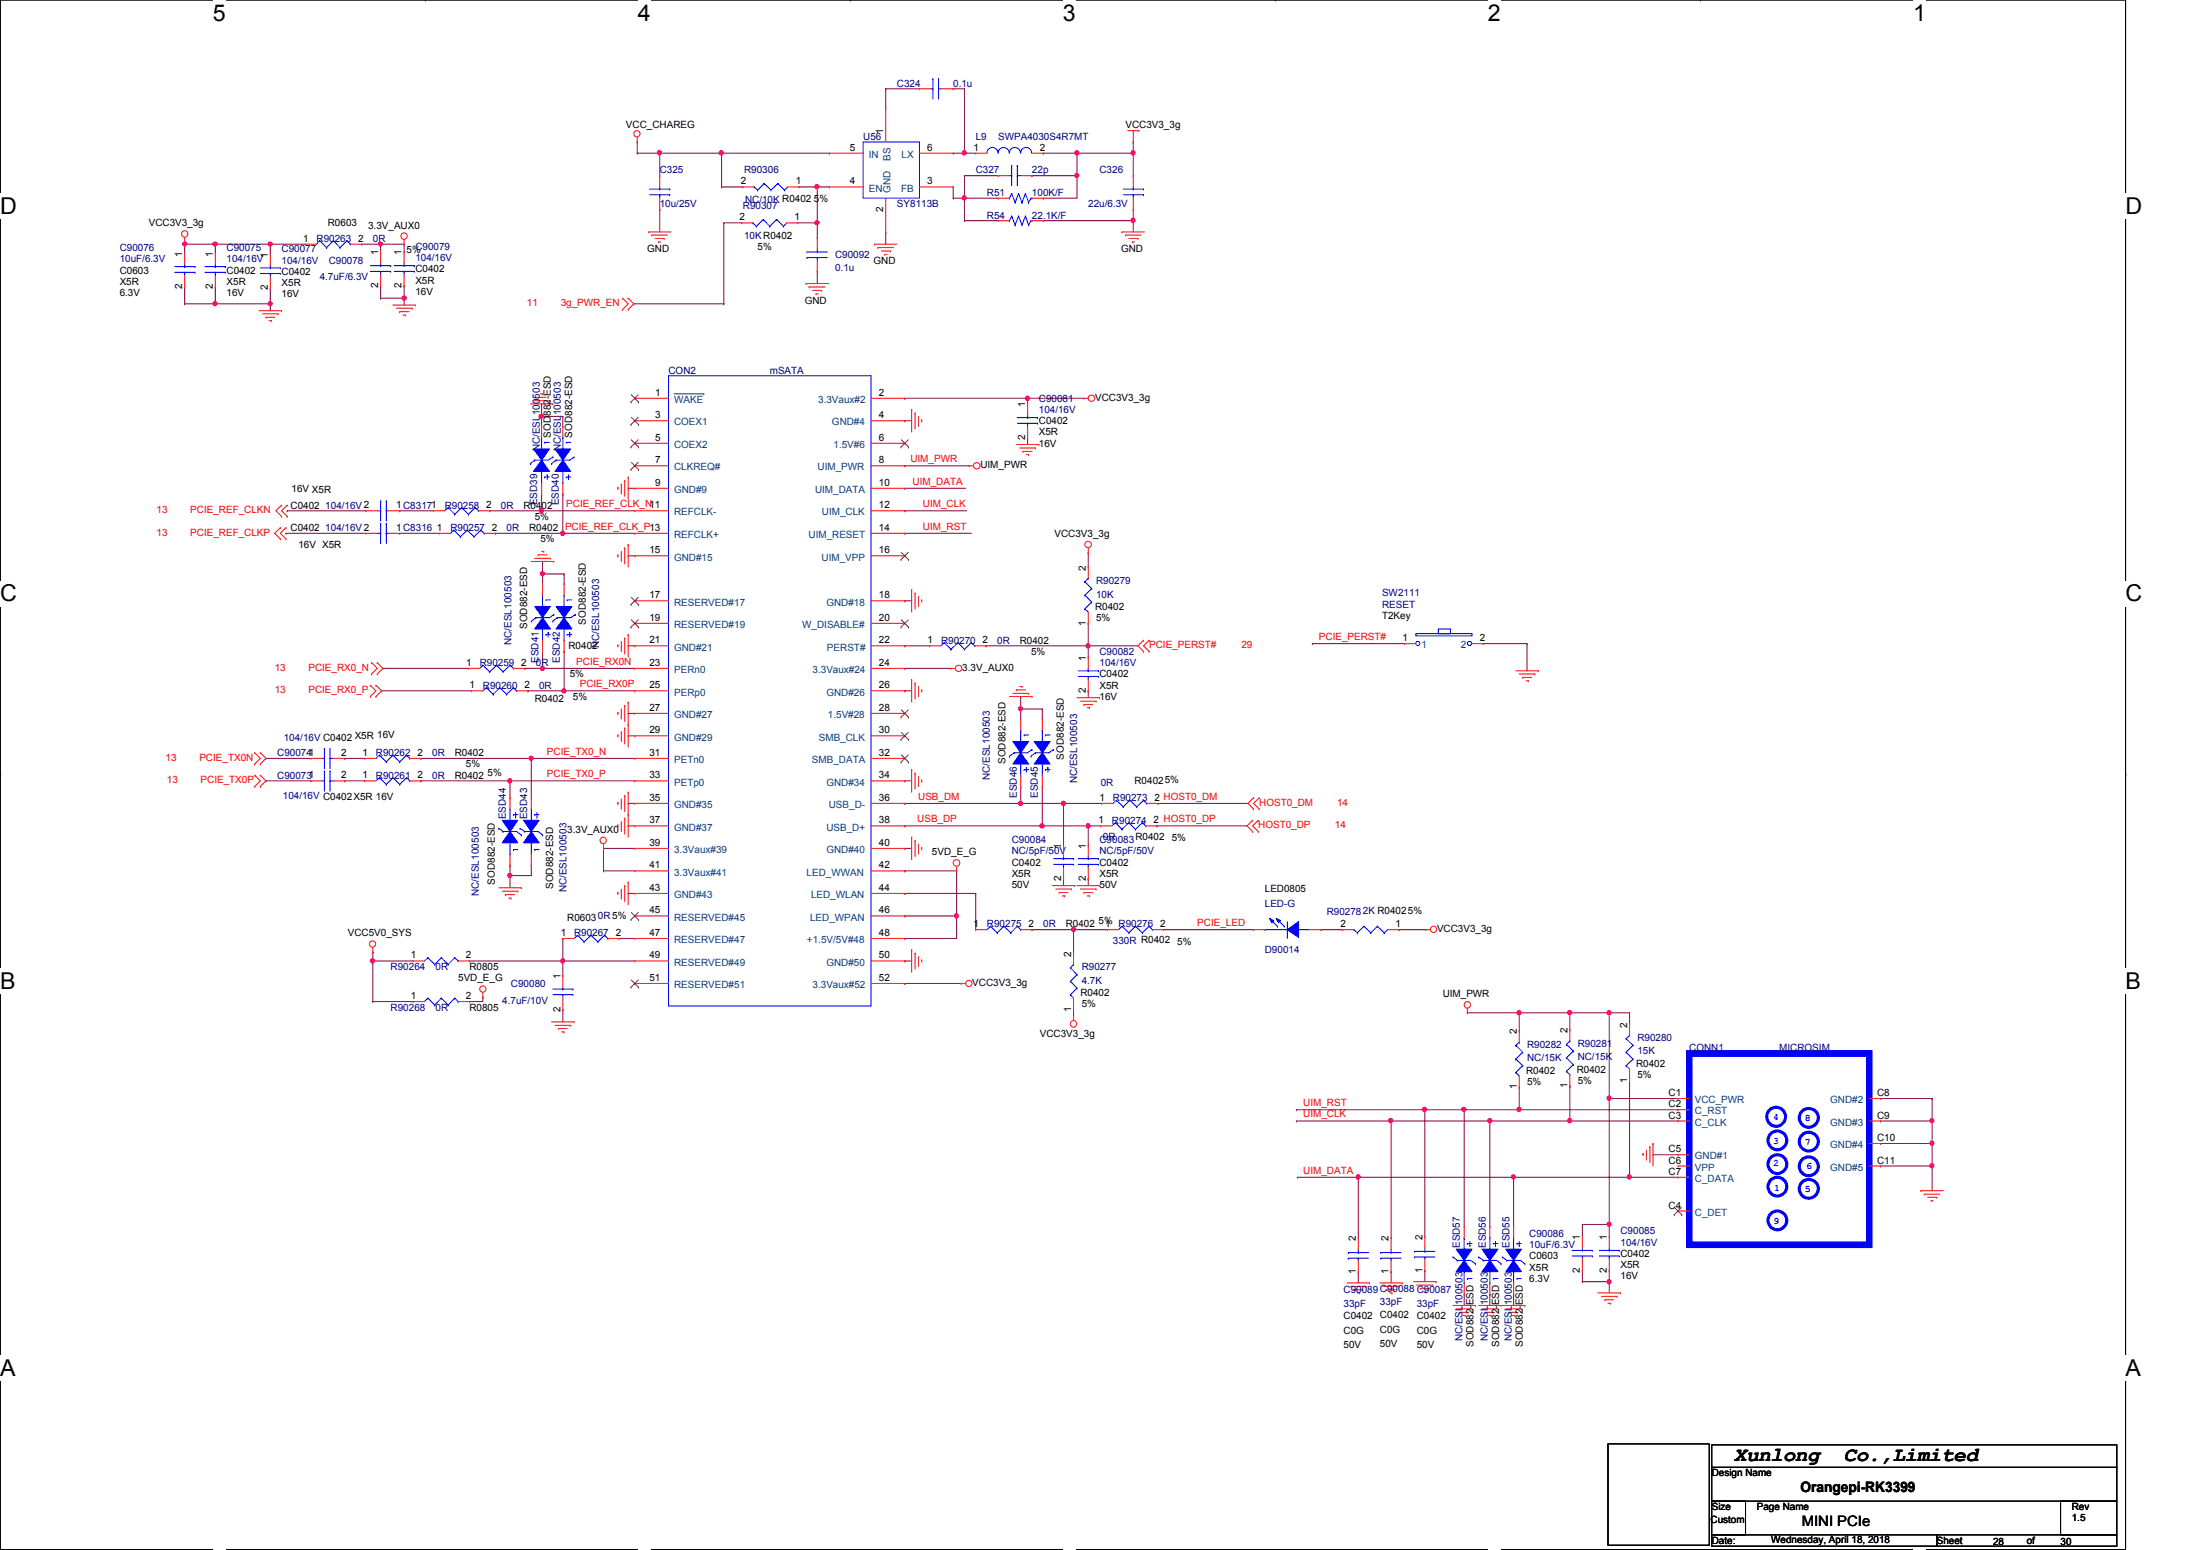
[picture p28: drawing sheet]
<svg xmlns="http://www.w3.org/2000/svg" width="297mm" height="210mm" viewBox="0 0 297 210" stroke-linecap="round" stroke-linejoin="round" font-family="sans-serif">
<defs><g id="words">
<g font-size="3.1">
<text x="28.8" y="2.8">5</text>
<text x="86.4" y="2.8">4</text>
<text x="144" y="2.8">3</text>
<text x="201.5" y="2.8">2</text>
<text x="259.1" y="2.8">1</text>
<text x="0" y="29">D</text>
<text x="287.9" y="29">D</text>
<text x="0" y="81.4">C</text>
<text x="287.9" y="81.4">C</text>
<text x="0" y="133.9">B</text>
<text x="287.9" y="133.9">B</text>
<text x="0" y="186.4">A</text>
<text x="287.9" y="186.4">A</text>
</g>
<g font-size="2.7">
<text x="234.9" y="197.9">Xunlong</text>
<text x="249.8" y="197.9">Co.,Limited</text>
</g>
<g font-size="1.9">
<text x="243.9" y="202.1">Orangepi-RK3399</text>
<text x="244" y="206.6">MINI PCIe</text>
</g>
<g font-size="1.4" fill="#000080">
<text x="121.5" y="11.7">C324</text>
<text x="129.1" y="11.7">0.1u</text>
<text x="89.4" y="23.5">C325</text>
<text x="100.8" y="23.5">R90306</text>
<text x="116.9" y="18.9">U56</text>
<text x="132.2" y="23.5">C327</text>
<text x="132.2" y="18.9">L9</text>
<text x="135.2" y="18.9">SWPA4030S4R7MT</text>
<text x="139.8" y="23.5">22p</text>
<text x="148.9" y="23.5">C326</text>
<text x="89.4" y="28.1">10u/25V</text>
<text x="100.6" y="28.4">R90307</text>
<text x="100.9" y="27.4">NC/10K R0402 5%</text>
<text x="121.5" y="28.1">SY8113B</text>
<text x="133.7" y="26.5">R51</text>
<text x="133.7" y="29.6">R54</text>
<text x="139.8" y="26.5">100K/F</text>
<text x="139.8" y="29.6">22.1K/F</text>
<text x="147.4" y="28.1">22u/6.3V</text>
<text x="16.2" y="34">C90076</text>
<text x="16.2" y="35.5">10uF/6.3V</text>
<text x="30.7" y="34">C90075</text>
<text x="30.7" y="35.5">104/16V</text>
<text x="38.1" y="34.2">C90077</text>
<text x="38.1" y="35.7">104/16V</text>
<text x="42.9" y="32.8">R90263</text>
<text x="44.5" y="35.7">C90078</text>
<text x="50.5" y="32.8">0R</text>
<text x="56.3" y="33.8">C90079</text>
<text x="56.3" y="35.3">104/16V</text>
<text x="100.8" y="32.3">10KR0402</text>
<text x="113.1" y="34.9">C90092</text>
<text x="43.3" y="38">4.7uF/6.3V</text>
<text x="113.1" y="36.7">0.1u</text>
<text x="90.5" y="50.6">CON2</text>
<text x="104.3" y="50.6">mSATA</text>
<text x="140.7" y="54.4">C90081</text>
<text x="140.7" y="55.9">104/16V</text>
<text x="73.1" y="61.1" transform="rotate(-90 73.1 61.1)">NC/ESL100503</text>
<text x="76" y="61.1" transform="rotate(-90 76 61.1)">NC/ESL100503</text>
<text x="44.1" y="68.9">104/16V2</text>
<text x="44.1" y="71.9">104/16V2</text>
<text x="60.2" y="68.9">R90258</text>
<text x="61" y="71.9">R90257</text>
<text x="67.9" y="68.9">0R</text>
<text x="68.6" y="71.9">0R</text>
<text x="72.8" y="68.4" transform="rotate(-90 72.8 68.4)">ESD39</text>
<text x="75.7" y="68.4" transform="rotate(-90 75.7 68.4)">ESD40</text>
<text x="148.5" y="79.1">R90279</text>
<text x="148.5" y="80.9">10K</text>
<text x="187.2" y="80.8">SW2111</text>
<text x="187.2" y="82.3">RESET</text>
<text x="69.3" y="87.3" transform="rotate(-90 69.3 87.3)">NC/ESL100503</text>
<text x="72.9" y="89.7" transform="rotate(-90 72.9 89.7)">ESD41</text>
<text x="75.8" y="89.7" transform="rotate(-90 75.8 89.7)">ESD42</text>
<text x="81.1" y="87.8" transform="rotate(-90 81.1 87.8)">NC/ESL100503</text>
<text x="127.5" y="87.2">R90270</text>
<text x="135.1" y="87.2">0R</text>
<text x="148.9" y="88.7">C90082</text>
<text x="65" y="90.2">R90259</text>
<text x="65.4" y="93.3">R90260</text>
<text x="72.6" y="90.2">0R</text>
<text x="73" y="93.3">0R</text>
<text x="148.9" y="90.2">104/16V</text>
<text x="38.4" y="100.3">104/16V C0402 X5R 16V</text>
<text x="37.5" y="102.4">C900741</text>
<text x="37.5" y="105.5">C900731</text>
<text x="50.9" y="102.4">R90262</text>
<text x="50.9" y="105.5">R90261</text>
<text x="58.5" y="102.4">0R</text>
<text x="58.5" y="105.5">0R</text>
<text x="134.1" y="105.6" transform="rotate(-90 134.1 105.6)">NC/ESL100503</text>
<text x="145.9" y="106.1" transform="rotate(-90 145.9 106.1)">NC/ESL100503</text>
<text x="149.1" y="106.4">0R</text>
<text x="38.3" y="108.2">104/16V C0402X5R 16V</text>
<text x="68.5" y="111" transform="rotate(-90 68.5 111)">ESD44</text>
<text x="71.4" y="111" transform="rotate(-90 71.4 111)">ESD43</text>
<text x="137.7" y="108" transform="rotate(-90 137.7 108)">ESD46</text>
<text x="140.6" y="108" transform="rotate(-90 140.6 108)">ESD45</text>
<text x="149.4" y="113.7">0R</text>
<text x="150.6" y="111.5">R90274</text>
<text x="150.7" y="108.5">R90273</text>
<text x="137" y="114.2">C90084</text>
<text x="137" y="115.7">NC/5pF/50V</text>
<text x="148.9" y="114.2">C90083</text>
<text x="148.9" y="115.7">NC/5pF/50V</text>
<text x="64.9" y="121.3" transform="rotate(-90 64.9 121.3)">NC/ESL100503</text>
<text x="76.7" y="120.9" transform="rotate(-90 76.7 120.9)">NC/ESL100503</text>
<text x="133.7" y="125.6">R90275</text>
<text x="141.3" y="125.6">0R</text>
<text x="151.5" y="125.6">R90276</text>
<text x="171.3" y="122.9">LED-G</text>
<text x="179.7" y="123.9">R902782K R04025%</text>
<text x="52.9" y="131.4">R90264</text>
<text x="59" y="131.4">0R</text>
<text x="77.8" y="126.8">R90267</text>
<text x="146.5" y="131.4">R90277</text>
<text x="150.7" y="127.9">330R R0402</text>
<text x="171.3" y="129.1">D90014</text>
<text x="52.9" y="136.9">R90268</text>
<text x="59" y="136.9">0R</text>
<text x="68" y="135.9">4.7uF/10V</text>
<text x="69.2" y="133.6">C90080</text>
<text x="146.5" y="133.2">4.7K</text>
<text x="206.8" y="141.9">R90282</text>
<text x="206.8" y="143.7">NC/15K</text>
<text x="213.7" y="141.7">R90281</text>
<text x="213.7" y="143.6">NC/15K</text>
<text x="221.8" y="141">R90280</text>
<text x="221.8" y="142.8">15K</text>
<text x="228.8" y="142.4">CONN1</text>
<text x="241" y="142.4">MICROSIM</text>
<text x="207.1" y="167.5">C90086</text>
<text x="219.5" y="167.2">C90085</text>
<text x="197.7" y="169" transform="rotate(-90 197.7 169)">ESD57</text>
<text x="201.2" y="169" transform="rotate(-90 201.2 169)">ESD56</text>
<text x="204.5" y="169" transform="rotate(-90 204.5 169)">ESD55</text>
<text x="207.1" y="169">10uF/6.3V</text>
<text x="219.5" y="168.7">104/16V</text>
<text x="182" y="175.1">C90089C90088 C90087</text>
<text x="182" y="177">33pF</text>
<text x="186.9" y="176.8">33pF</text>
<text x="191.9" y="177">33pF</text>
<text x="198.1" y="181.7" transform="rotate(-90 198.1 181.7)">NC/ESL100503</text>
<text x="201.5" y="181.7" transform="rotate(-90 201.5 181.7)">NC/ESL100503</text>
<text x="204.8" y="181.7" transform="rotate(-90 204.8 181.7)">NC/ESL100503</text>
</g>
<g font-size="1.4">
<text x="84.8" y="17.4">VCC_CHAREG</text>
<text x="152.4" y="17.4">VCC3V3_3g</text>
<text x="115.1" y="20.4">5</text>
<text x="119.6" y="18.2" transform="rotate(-90 119.6 18.2)">1</text>
<text x="125.6" y="20.4">6</text>
<text x="131.9" y="20.4">1</text>
<text x="140.8" y="20.4">2</text>
<text x="100.2" y="29.8">2</text>
<text x="100.3" y="25">2</text>
<text x="107.6" y="29.8">1</text>
<text x="107.8" y="25">1</text>
<text x="115.1" y="25">4</text>
<text x="119.6" y="28.7" transform="rotate(-90 119.6 28.7)">2</text>
<text x="125.6" y="25">3</text>
<text x="20.1" y="30.6">VCC3V3_3g</text>
<text x="24.7" y="34.8" transform="rotate(-90 24.7 34.8)">1</text>
<text x="28.8" y="34.8" transform="rotate(-90 28.8 34.8)">1</text>
<text x="36.3" y="34.9" transform="rotate(-90 36.3 34.9)">1</text>
<text x="41.1" y="32.7">1</text>
<text x="44.4" y="30.6">R0603</text>
<text x="48.5" y="32.7">2</text>
<text x="49.9" y="30.9">3.3V_AUX0</text>
<text x="51.2" y="34.6" transform="rotate(-90 51.2 34.6)">1</text>
<text x="54.4" y="34.6" transform="rotate(-90 54.4 34.6)">1</text>
<text x="55.1" y="34.3">5%</text>
<text x="87.7" y="34.2">GND</text>
<text x="102.6" y="33.8">5%</text>
<text x="118.3" y="35.8">GND</text>
<text x="151.8" y="34.2">GND</text>
<text x="16.2" y="37">C0603</text>
<text x="16.2" y="38.6">X5R</text>
<text x="16.2" y="40.1">6.3V</text>
<text x="24.7" y="39.2" transform="rotate(-90 24.7 39.2)">2</text>
<text x="28.8" y="39.2" transform="rotate(-90 28.8 39.2)">2</text>
<text x="30.7" y="37">C0402</text>
<text x="30.7" y="38.6">X5R</text>
<text x="30.7" y="40.1">16V</text>
<text x="36.3" y="39.3" transform="rotate(-90 36.3 39.3)">2</text>
<text x="38.1" y="37.2">C0402</text>
<text x="38.1" y="38.7">X5R</text>
<text x="38.1" y="40.3">16V</text>
<text x="51.2" y="39" transform="rotate(-90 51.2 39)">2</text>
<text x="54.4" y="39" transform="rotate(-90 54.4 39)">2</text>
<text x="56.3" y="36.9">C0402</text>
<text x="56.3" y="38.4">X5R</text>
<text x="56.3" y="39.9">16V</text>
<text x="109" y="41.1">GND</text>
<text x="88.7" y="53.6">1</text>
<text x="119" y="53.6">2</text>
<text x="74.6" y="59.3" transform="rotate(-90 74.6 59.3)">SOD882-ESD</text>
<text x="77.5" y="59.3" transform="rotate(-90 77.5 59.3)">SOD882-ESD</text>
<text x="88.7" y="56.6">3</text>
<text x="88.7" y="59.7">5</text>
<text x="119" y="56.6">4</text>
<text x="119" y="59.7">6</text>
<text x="138.9" y="59.6" transform="rotate(-90 138.9 59.6)">2</text>
<text x="138.9" y="55.2" transform="rotate(-90 138.9 55.2)">1</text>
<text x="140.7" y="57.4">C0402</text>
<text x="140.7" y="59">X5R</text>
<text x="148.3" y="54.3">VCC3V3_3g</text>
<text x="88.7" y="62.7">7</text>
<text x="88.7" y="65.8">9</text>
<text x="119" y="62.7">8</text>
<text x="119" y="65.8">10</text>
<text x="132.8" y="63.4">UIM_PWR</text>
<text x="140.7" y="60.5">16V</text>
<text x="39.4" y="68.9">C0402</text>
<text x="39.4" y="71.9">C0402</text>
<text x="39.5" y="66.6">16V X5R</text>
<text x="53.7" y="68.8">1C83171</text>
<text x="53.7" y="71.9">1C8316</text>
<text x="59.2" y="71.9">1</text>
<text x="65.9" y="68.8">2</text>
<text x="66.6" y="71.9">2</text>
<text x="70.9" y="68.9">R0402</text>
<text x="71.7" y="71.9">R0402</text>
<text x="72.4" y="70.4">5%</text>
<text x="119" y="68.8">12</text>
<text x="119" y="71.9">14</text>
<text x="40.4" y="74.2">16V X5R</text>
<text x="73.2" y="73.4">5%</text>
<text x="88" y="74.9">15</text>
<text x="119" y="74.9">16</text>
<text x="142.8" y="72.7">VCC3V3_3g</text>
<text x="147.1" y="77.3" transform="rotate(-90 147.1 77.3)">2</text>
<text x="88" y="81">17</text>
<text x="119" y="81">18</text>
<text x="148.3" y="82.6">R0402</text>
<text x="187.2" y="83.8">T2Key</text>
<text x="71.4" y="85.2" transform="rotate(-90 71.4 85.2)">SOD882-ESD</text>
<text x="77" y="87.9">R0402</text>
<text x="79.3" y="84.6" transform="rotate(-90 79.3 84.6)">SOD882-ESD</text>
<text x="88" y="84.1">19</text>
<text x="88" y="87.1">21</text>
<text x="119" y="84.1">20</text>
<text x="119" y="87.1">22</text>
<text x="125.6" y="87.1">1</text>
<text x="133.1" y="87.1">2</text>
<text x="138.1" y="87.2">R0402</text>
<text x="139.7" y="88.7">5%</text>
<text x="147.1" y="89.5" transform="rotate(-90 147.1 89.5)">1</text>
<text x="147.1" y="84.7" transform="rotate(-90 147.1 84.7)">1</text>
<text x="148.5" y="84.1">5%</text>
<text x="189.9" y="86.8">1</text>
<text x="200.4" y="86.8">2</text>
<text x="63.2" y="90.2">1</text>
<text x="63.6" y="93.2">1</text>
<text x="70.6" y="90.2">2</text>
<text x="71" y="93.2">2</text>
<text x="72.4" y="95.1">R0402</text>
<text x="77.2" y="91.7">5%</text>
<text x="77.6" y="94.8">5%</text>
<text x="88" y="90.2">23</text>
<text x="88" y="93.2">25</text>
<text x="119" y="90.2">24</text>
<text x="119" y="93.2">26</text>
<text x="130.3" y="90.8">3.3V_AUX0</text>
<text x="147.1" y="93.9" transform="rotate(-90 147.1 93.9)">2</text>
<text x="148.9" y="91.7">C0402</text>
<text x="148.9" y="93.3">X5R</text>
<text x="148.9" y="94.8">16V</text>
<text x="88" y="96.3">27</text>
<text x="88" y="99.3">29</text>
<text x="119" y="96.3">28</text>
<text x="119" y="99.3">30</text>
<text x="46.2" y="102.4">2</text>
<text x="46.2" y="105.4">2</text>
<text x="49.1" y="102.4">1</text>
<text x="49.1" y="105.4">1</text>
<text x="56.6" y="102.4">2</text>
<text x="56.6" y="105.4">2</text>
<text x="61.6" y="102.4">R0402</text>
<text x="61.6" y="105.5">R0402</text>
<text x="63.1" y="103.9">5%</text>
<text x="66" y="105">5%</text>
<text x="88" y="102.4">31</text>
<text x="88" y="105.4">33</text>
<text x="119" y="102.4">32</text>
<text x="119" y="105.4">34</text>
<text x="136.2" y="103.5" transform="rotate(-90 136.2 103.5)">SOD882-ESD</text>
<text x="144.1" y="102.9" transform="rotate(-90 144.1 102.9)">SOD882-ESD</text>
<text x="153.7" y="106.2">R04025%</text>
<text x="76.8" y="112.8">3.3V_AUX0</text>
<text x="88" y="108.5">35</text>
<text x="88" y="111.5">37</text>
<text x="119" y="108.5">36</text>
<text x="119" y="111.5">38</text>
<text x="148.8" y="111.5">1</text>
<text x="148.9" y="108.5">1</text>
<text x="153.8" y="113.7">R0402</text>
<text x="156.2" y="111.5">2 HOST0_DP</text>
<text x="156.4" y="108.5">2 HOST0_DM</text>
<text x="158.7" y="113.8">5%</text>
<text x="67" y="119.8" transform="rotate(-90 67 119.8)">SOD882-ESD</text>
<text x="88" y="114.6">39</text>
<text x="88" y="117.6">41</text>
<text x="119" y="114.6">40</text>
<text x="119" y="117.6">42</text>
<text x="126.2" y="115.8">5VD_E_G</text>
<text x="137" y="117.2">C0402</text>
<text x="137" y="118.7">X5R</text>
<text x="143.7" y="119.3" transform="rotate(-90 143.7 119.3)">2</text>
<text x="143.7" y="114.9" transform="rotate(-90 143.7 114.9)">1</text>
<text x="147.1" y="119.3" transform="rotate(-90 147.1 119.3)">2</text>
<text x="147.1" y="114.9" transform="rotate(-90 147.1 114.9)">1</text>
<text x="148.9" y="117.2">C0402</text>
<text x="148.9" y="118.7">X5R</text>
<text x="74.9" y="120.4" transform="rotate(-90 74.9 120.4)">SOD882-ESD</text>
<text x="76.8" y="124.7">R06030R 5%</text>
<text x="88" y="120.6">43</text>
<text x="88" y="123.7">45</text>
<text x="119" y="120.6">44</text>
<text x="119" y="123.7">46</text>
<text x="131.9" y="125.6">1</text>
<text x="137" y="120.3">50V</text>
<text x="139.3" y="125.6">2</text>
<text x="144.4" y="125.6">R0402</text>
<text x="148.8" y="125.1">5%</text>
<text x="148.9" y="120.3">50V</text>
<text x="149.7" y="125.6">1</text>
<text x="157.1" y="125.6">2</text>
<text x="171.3" y="120.9">LED0805</text>
<text x="181.6" y="125.6">2</text>
<text x="189" y="125.6">1</text>
<text x="47.1" y="126.8">VCC5V0_SYS</text>
<text x="55.7" y="129.8">1</text>
<text x="63.1" y="129.8">2</text>
<text x="63.6" y="131.4">R0805</text>
<text x="75.9" y="126.7">1</text>
<text x="83.4" y="126.7">2</text>
<text x="88" y="126.7">47</text>
<text x="88" y="129.8">49</text>
<text x="119" y="126.7">48</text>
<text x="119" y="129.8">50</text>
<text x="145.1" y="129.5" transform="rotate(-90 145.1 129.5)">2</text>
<text x="159.5" y="128">5%</text>
<text x="194.6" y="126.2">VCC3V3_3g</text>
<text x="55.7" y="135.3">1</text>
<text x="62.1" y="132.9">5VD_E_G</text>
<text x="63.1" y="135.3">2</text>
<text x="63.6" y="136.9">R0805</text>
<text x="75.9" y="137" transform="rotate(-90 75.9 137)">2</text>
<text x="75.9" y="132.6" transform="rotate(-90 75.9 132.6)">1</text>
<text x="88" y="132.8">51</text>
<text x="119" y="132.8">52</text>
<text x="131.7" y="133.5">VCC3V3_3g</text>
<text x="145.1" y="137" transform="rotate(-90 145.1 137)">1</text>
<text x="146.3" y="134.9">R0402</text>
<text x="146.5" y="136.4">5%</text>
<text x="195.4" y="135">UIM_PWR</text>
<text x="140.8" y="140.4">VCC3V3_3g</text>
<text x="205.4" y="140.1" transform="rotate(-90 205.4 140.1)">2</text>
<text x="212.3" y="139.9" transform="rotate(-90 212.3 139.9)">2</text>
<text x="220.4" y="139.1" transform="rotate(-90 220.4 139.1)">2</text>
<text x="205.4" y="147.5" transform="rotate(-90 205.4 147.5)">1</text>
<text x="206.7" y="145.4">R0402</text>
<text x="206.8" y="146.9">5%</text>
<text x="212.3" y="147.4" transform="rotate(-90 212.3 147.4)">1</text>
<text x="213.6" y="145.2">R0402</text>
<text x="213.7" y="146.8">5%</text>
<text x="220.4" y="146.6" transform="rotate(-90 220.4 146.6)">1</text>
<text x="221.6" y="144.5">R0402</text>
<text x="221.8" y="146">5%</text>
<text x="226" y="148.4">C1</text>
<text x="226" y="149.9">C2</text>
<text x="254.3" y="148.4">C8</text>
<text x="226" y="151.5">C3</text>
<text x="254.3" y="151.5">C9</text>
<text x="254.3" y="154.5">C10</text>
<text x="226" y="157.6">C6</text>
<text x="226" y="156">C5</text>
<text x="226" y="159.1">C7</text>
<text x="254.3" y="157.6">C11</text>
<text x="192.7" y="167.9" transform="rotate(-90 192.7 167.9)">2</text>
<text x="214" y="167.9" transform="rotate(-90 214 167.9)">1</text>
<text x="217.6" y="167.9" transform="rotate(-90 217.6 167.9)">1</text>
<text x="226" y="163.7">C4</text>
<text x="183.6" y="172.5" transform="rotate(-90 183.6 172.5)">1</text>
<text x="183.6" y="168.1" transform="rotate(-90 183.6 168.1)">2</text>
<text x="188.1" y="172.5" transform="rotate(-90 188.1 172.5)">1</text>
<text x="188.1" y="168.1" transform="rotate(-90 188.1 168.1)">2</text>
<text x="192.7" y="172.3" transform="rotate(-90 192.7 172.3)">1</text>
<text x="207.1" y="170.6">C0603</text>
<text x="207.1" y="172.1">X5R</text>
<text x="207.1" y="173.6">6.3V</text>
<text x="214" y="172.3" transform="rotate(-90 214 172.3)">2</text>
<text x="217.6" y="172.3" transform="rotate(-90 217.6 172.3)">2</text>
<text x="219.5" y="170.2">C0402</text>
<text x="219.5" y="171.7">X5R</text>
<text x="219.5" y="173.3">16V</text>
<text x="182" y="178.6">C0402</text>
<text x="186.9" y="178.5">C0402</text>
<text x="191.9" y="178.6">C0402</text>
<text x="182" y="180.6">C0G</text>
<text x="182" y="182.6">50V</text>
<text x="186.9" y="180.5">C0G</text>
<text x="186.9" y="182.4">50V</text>
<text x="191.9" y="180.6">C0G</text>
<text x="191.9" y="182.6">50V</text>
<text x="199.6" y="182.4" transform="rotate(-90 199.6 182.4)">SOD882-ESD</text>
<text x="203.1" y="182.4" transform="rotate(-90 203.1 182.4)">SOD882-ESD</text>
<text x="206.3" y="182.4" transform="rotate(-90 206.3 182.4)">SOD882-ESD</text>
<text x="231.9" y="199.9">Design Name</text>
<text x="231.7" y="206.2">Custom</text>
<text x="231.9" y="204.5">Size</text>
<text x="231.9" y="209.1">Date:</text>
<text x="238" y="204.5">Page Name</text>
<text x="239.9" y="209">Wednesday, April 18, 2018</text>
<text x="262.3" y="209.1">Sheet</text>
<text x="270" y="209.3">28</text>
<text x="274.5" y="209.1">of</text>
<text x="279.1" y="209.3">30</text>
<text x="280.6" y="204.5">Rev</text>
<text x="280.6" y="206">1.5</text>
</g>
<g font-size="1.4" fill="#004080">
<text x="117.7" y="21.4">IN</text>
<text x="120.6" y="21.8" transform="rotate(-90 120.6 21.8)">BS</text>
<text x="122.1" y="21.4">LX</text>
<text x="117.7" y="26">EN</text>
<text x="120.6" y="26.1" transform="rotate(-90 120.6 26.1)">GND</text>
<text x="122" y="26">FB</text>
<text x="91.3" y="54.6">WAKE</text>
<text x="91.3" y="57.6">COEX1</text>
<text x="110.8" y="54.6">3.3Vaux#2</text>
<text x="112.7" y="57.6">GND#4</text>
<text x="91.3" y="60.7">COEX2</text>
<text x="91.3" y="63.7">CLKREQ#</text>
<text x="110.7" y="63.7">UIM_PWR</text>
<text x="112.9" y="60.7">1.5V#6</text>
<text x="91.3" y="66.8">GND#9</text>
<text x="91.3" y="69.8">REFCLK-</text>
<text x="110.4" y="66.8">UIM_DATA</text>
<text x="111.3" y="69.8">UIM_CLK</text>
<text x="91.3" y="72.9">REFCLK+</text>
<text x="91.3" y="75.9">GND#15</text>
<text x="109.5" y="72.9">UIM_RESET</text>
<text x="111.3" y="75.9">UIM_VPP</text>
<text x="91.3" y="82">RESERVED#17</text>
<text x="111.9" y="82">GND#18</text>
<text x="91.3" y="85">RESERVED#19</text>
<text x="91.3" y="88.1">GND#21</text>
<text x="108.7" y="85">W_DISABLE#</text>
<text x="112" y="88.1">PERST#</text>
<text x="192.5" y="87.8">1</text>
<text x="197.9" y="87.8">2</text>
<text x="91.3" y="91.1">PERn0</text>
<text x="91.3" y="94.2">PERp0</text>
<text x="110.1" y="91.1">3.3Vaux#24</text>
<text x="111.9" y="94.2">GND#26</text>
<text x="91.3" y="97.2">GND#27</text>
<text x="91.3" y="100.3">GND#29</text>
<text x="110.9" y="100.3">SMB_CLK</text>
<text x="112.1" y="97.2">1.5V#28</text>
<text x="91.3" y="103.3">PETn0</text>
<text x="91.3" y="106.4">PETp0</text>
<text x="110" y="103.3">SMB_DATA</text>
<text x="111.9" y="106.4">GND#34</text>
<text x="91.3" y="109.4">GND#35</text>
<text x="91.3" y="112.5">GND#37</text>
<text x="111.9" y="112.5">USB_D+</text>
<text x="112.3" y="109.4">USB_D-</text>
<text x="91.3" y="115.5">3.3Vaux#39</text>
<text x="91.3" y="118.6">3.3Vaux#41</text>
<text x="109.3" y="118.6">LED_WWAN</text>
<text x="111.9" y="115.5">GND#40</text>
<text x="91.3" y="121.6">GND#43</text>
<text x="91.3" y="124.7">RESERVED#45</text>
<text x="109.7" y="124.7">LED_WPAN</text>
<text x="109.9" y="121.6">LED_WLAN</text>
<text x="91.3" y="127.7">RESERVED#47</text>
<text x="91.3" y="130.8">RESERVED#49</text>
<text x="109.3" y="127.7">+1.5V/5V#48</text>
<text x="111.9" y="130.8">GND#50</text>
<text x="91.3" y="133.8">RESERVED#51</text>
<text x="110.1" y="133.8">3.3Vaux#52</text>
<text x="229.6" y="149.4">VCC_PWR</text>
<text x="247.9" y="149.4">GND#2</text>
<text x="229.6" y="150.9">C_RST</text>
<text x="229.6" y="152.4">C_CLK</text>
<text x="247.9" y="152.4">GND#3</text>
<text x="247.9" y="155.5">GND#4</text>
<text x="229.6" y="158.5">VPP</text>
<text x="229.6" y="157">GND#1</text>
<text x="229.6" y="160.1">C_DATA</text>
<text x="247.9" y="158.5">GND#5</text>
<text x="229.6" y="164.6">C_DET</text>
</g>
<g font-size="1.4" fill="#f00">
<text x="71.4" y="41.4">11</text>
<text x="75.9" y="41.4">3g_PWR_EN</text>
<text x="123.3" y="62.6">UIM_PWR</text>
<text x="123.6" y="65.6">UIM_DATA</text>
<text x="21.2" y="69.5">13</text>
<text x="25.8" y="69.5">PCIE_REF_CLKN</text>
<text x="76.5" y="71.7">PCIE_REF_CLK_P13</text>
<text x="76.7" y="68.7">PCIE_REF_CLK_N11</text>
<text x="125" y="68.7">UIM_CLK</text>
<text x="125" y="71.7">UIM_RST</text>
<text x="21.2" y="72.6">13</text>
<text x="25.8" y="72.6">PCIE_REF_CLKP</text>
<text x="155.7" y="87.8">PCIE_PERST#</text>
<text x="168.1" y="87.8">29</text>
<text x="178.6" y="86.7">PCIE_PERST#</text>
<text x="37.2" y="93.9">13</text>
<text x="37.2" y="90.8">13</text>
<text x="41.8" y="93.9">PCIE_RX0_P</text>
<text x="41.8" y="90.8">PCIE_RX0_N</text>
<text x="78.1" y="90">PCIE_RX0N</text>
<text x="78.5" y="93">PCIE_RX0P</text>
<text x="22.4" y="103">13</text>
<text x="22.6" y="106.1">13</text>
<text x="27" y="103">PCIE_TX0N</text>
<text x="27.2" y="106.1">PCIE_TX0P</text>
<text x="74.1" y="105.2">PCIE_TX0_P</text>
<text x="74.1" y="102.2">PCIE_TX0_N</text>
<text x="124.2" y="111.3">USB_DP</text>
<text x="124.4" y="108.3">USB_DM</text>
<text x="170.4" y="112.2">HOST0_DP</text>
<text x="170.6" y="109.1">HOST0_DM</text>
<text x="180.8" y="112.2">14</text>
<text x="181.1" y="109.1">14</text>
<text x="162.2" y="125.4">PCIE_LED</text>
<text x="176.5" y="149.8">UIM_RST</text>
<text x="176.5" y="151.3">UIM_CLK</text>
<text x="176.5" y="158.9">UIM_DATA</text>
</g>
<g font-size="1.4" fill="#00f">
<text x="240.2" y="154.9">3</text>
<text x="240.2" y="151.7">4</text>
<text x="244.5" y="155">7</text>
<text x="244.5" y="151.8">8</text>
<text x="240.2" y="157.9">2</text>
<text x="240.4" y="161.3">1</text>
<text x="244.5" y="161.4">5</text>
<text x="244.6" y="158.4">6</text>
<text x="240.2" y="165.7">9</text>
</g>
</g></defs>
<path d="M0 0h287.9v209.8h-287.9z" fill="none" stroke="#000" stroke-width=".14"/>
<g fill="#fff">
<path d="M28.8 0h1.8v3.5h-1.8z"/>
<path d="M28.8 209.8h1.8v.1h-1.8z"/>
</g>
<path d="M57.6 0h.1M57.6 209.8h.1" fill="none" stroke="#000" stroke-width=".14"/>
<g fill="#fff">
<path d="M86.4 0h1.7v3.5h-1.7z"/>
<path d="M86.4 209.8h1.7v.1h-1.7z"/>
</g>
<path d="M115.2 0h.1M115.2 209.8h.1" fill="none" stroke="#000" stroke-width=".14"/>
<g fill="#fff">
<path d="M144 0h1.7v3.5h-1.7z"/>
<path d="M144 209.8h1.7v.1h-1.7z"/>
</g>
<path d="M172.8 0h.1M172.8 209.8h.1" fill="none" stroke="#000" stroke-width=".14"/>
<g fill="#fff">
<path d="M201.5 0h1.8v3.5h-1.8z"/>
<path d="M201.5 209.8h1.8v.1h-1.8z"/>
</g>
<path d="M230.3 0h.1M230.3 209.8h.1" fill="none" stroke="#000" stroke-width=".14"/>
<g fill="#fff">
<path d="M259.1 0h1.8v3.5h-1.8z"/>
<path d="M259.1 209.8h1.8v.1h-1.8z"/>
<path d="M0 26.2h2.3v3.5h-2.3z"/>
<path d="M287.9 26.2h2.2v3.5h-2.2z"/>
<path d="M0 78.7h2.3v3.4h-2.3z"/>
<path d="M287.9 78.7h2.2v3.4h-2.2z"/>
</g>
<path d="M0 52.5h.1M287.9 52.5h.1" fill="none" stroke="#000" stroke-width=".14"/>
<g fill="#fff">
<path d="M0 131.1h2.1v3.5h-2.1z"/>
<path d="M287.9 131.1h2.1v3.5h-2.1z"/>
</g>
<path d="M0 104.9h.1M287.9 104.9h.1" fill="none" stroke="#000" stroke-width=".14"/>
<g fill="#fff">
<path d="M0 183.6h2.1v3.4h-2.1z"/>
<path d="M287.9 183.6h2.1v3.4h-2.1z"/>
</g>
<path d="M0 157.4h.1M287.9 157.4h.1" fill="none" stroke="#000" stroke-width=".14"/>
<g fill="none" stroke="#800040" stroke-width=".14">
<path d="M38.7 72.2h.1M38.7 72.2h10.9M38.9 69.2h.1M38.9 69.2h10.7M67.1 72.2h.1M67.1 72.2h9.1M51.7 93.6h.1M51.7 93.6h12.2M51.9 90.5h.1M51.9 90.5h11.6M36 105.7h.1M36 102.7h.1"/>
<path d="M36 105.7h6.1M36 102.7h6.1M57 105.7h.1M57 102.7h.1M57 105.7h12.1M57 102.7h15"/>
</g>
<circle cx="76.2" cy="72.2" r=".29" fill="#f0f"/>
<circle cx="76.2" cy="72.2" r=".29" fill="none" stroke="#f0f" stroke-width=".14"/>
<path d="M66.3 69.2h.1M66.3 69.2h7.1" fill="none" stroke="#800040" stroke-width=".14"/>
<circle cx="73.3" cy="69.2" r=".3" fill="#f0f"/>
<circle cx="73.3" cy="69.2" r=".3" fill="none" stroke="#f0f" stroke-width=".14"/>
<g fill="none" stroke="#800040" stroke-width=".14">
<path d="M73.4 54.7h.1M73.4 54.7v1.7M54.1 69.2h.1M54.1 72.2h.1M54.1 69.2h4.6M54.1 72.2h5.4M73.4 66.9h.1M73.4 69.2h.1M73.4 69.2h12.6M73.4 66.9v2.3M76.2 66.9h.1M76.2 72.2h.1"/>
<path d="M76.2 72.2h9.8M76.2 66.9v5.3"/>
</g>
<circle cx="73.3" cy="56.4" r=".29" fill="#f0f"/>
<circle cx="73.3" cy="56.4" r=".29" fill="none" stroke="#f0f" stroke-width=".14"/>
<path d="M73.4 56.4h.1M73.4 56.4h2.8M73.4 56.4v1.3M76.2 56.4h.1M76.2 56.4v1.3M71.1 90.5h.1M71.1 90.5h2.4" fill="none" stroke="#800040" stroke-width=".14"/>
<circle cx="73.4" cy="90.5" r=".29" fill="#f0f"/>
<circle cx="73.4" cy="90.5" r=".29" fill="none" stroke="#f0f" stroke-width=".14"/>
<path d="M71.5 93.6h.1M71.5 93.6h4.9" fill="none" stroke="#800040" stroke-width=".14"/>
<circle cx="76.4" cy="93.6" r=".3" fill="#f0f"/>
<circle cx="76.4" cy="93.6" r=".3" fill="none" stroke="#f0f" stroke-width=".14"/>
<path d="M73.5 76h.1M73.5 77.7h.1M73.5 76v3.1M73.5 77.7h2.9M76.4 77.7h.1M76.4 77.7v1.4M73.5 88.2h.1M73.5 88.2v2.3M76.4 88.2h.1M76.4 88.2v5.4" fill="none" stroke="#800040" stroke-width=".14"/>
<circle cx="73.5" cy="77.7" r=".29" fill="#f0f"/>
<circle cx="73.5" cy="77.7" r=".29" fill="none" stroke="#f0f" stroke-width=".14"/>
<path d="M73.5 90.5h.1M73.5 90.5h12.5M76.4 93.6h.1M76.4 93.6h9.6M46.7 105.7h.1M46.7 102.7h.1M46.7 105.7h2.7M46.7 102.7h2.7M69.1 105.7h.1M69.1 105.7v2.3M72 102.7h.1M72 102.7v5.3" fill="none" stroke="#800040" stroke-width=".14"/>
<circle cx="71.9" cy="102.7" r=".29" fill="#f0f"/>
<circle cx="71.9" cy="102.7" r=".29" fill="none" stroke="#f0f" stroke-width=".14"/>
<path d="M69.1 118.6h.1M69.1 118.6v1.6M72 117.2h.1M72 117.2v1.4h-2.9" fill="none" stroke="#800040" stroke-width=".14"/>
<circle cx="69.1" cy="118.5" r=".29" fill="#f0f"/>
<circle cx="69.1" cy="118.5" r=".29" fill="none" stroke="#f0f" stroke-width=".14"/>
<path d="M69.1 117.2h.1M69.1 105.7h.1M69.1 117.2v1.4M69.1 105.7h16.9" fill="none" stroke="#800040" stroke-width=".14"/>
<circle cx="69" cy="105.7" r=".29" fill="#f0f"/>
<circle cx="69" cy="105.7" r=".29" fill="none" stroke="#f0f" stroke-width=".14"/>
<path d="M25 32.8h.1M25 32.8v.3M72 102.7h.1M72 102.7h14" fill="none" stroke="#800040" stroke-width=".14"/>
<circle cx="25" cy="33" r=".29" fill="#f0f"/>
<circle cx="25" cy="33" r=".29" fill="none" stroke="#f0f" stroke-width=".14"/>
<path d="M25 33.1h.1M25 33.1h11.6M25 33.1v1.2M29.2 33.1h.1M29.2 33.1v1.2M36.6 33.1h.1M36.6 33.1v1.4" fill="none" stroke="#800040" stroke-width=".14"/>
<circle cx="36.6" cy="33" r=".29" fill="#f0f"/>
<circle cx="36.6" cy="33" r=".29" fill="none" stroke="#f0f" stroke-width=".14"/>
<circle cx="29.1" cy="33" r=".29" fill="#f0f"/>
<circle cx="29.1" cy="33" r=".29" fill="none" stroke="#f0f" stroke-width=".14"/>
<path d="M25 38.9h.1M25 38.9v2.2M29.2 38.9h.1M29.2 38.9v2.2M36.6 33.1h.1M36.6 39h.1M36.6 33.1h4.8M36.6 39v3.1M25 41.1h.1M25 41.1h11.6M29.2 41.1h.1M36.6 41.1h.1" fill="none" stroke="#800040" stroke-width=".14"/>
<circle cx="36.6" cy="41.1" r=".29" fill="#f0f"/>
<circle cx="36.6" cy="41.1" r=".29" fill="none" stroke="#f0f" stroke-width=".14"/>
<circle cx="29.1" cy="41.1" r=".29" fill="#f0f"/>
<circle cx="29.1" cy="41.1" r=".29" fill="none" stroke="#f0f" stroke-width=".14"/>
<path d="M49 33.1h.1M49 33.1h5.7M51.6 33.1h.1M51.6 33.1v1" fill="none" stroke="#800040" stroke-width=".14"/>
<circle cx="51.5" cy="33" r=".29" fill="#f0f"/>
<circle cx="51.5" cy="33" r=".29" fill="none" stroke="#f0f" stroke-width=".14"/>
<path d="M51.6 38.7h.1M51.6 38.7v1.7M54.7 33.1h.1M54.7 38.7h.1M54.7 33.1v1M54.7 38.7v1.7h-3.1M51.6 40.4h.1" fill="none" stroke="#800040" stroke-width=".14"/>
<circle cx="54.7" cy="40.4" r=".29" fill="#f0f"/>
<circle cx="54.7" cy="40.4" r=".29" fill="none" stroke="#f0f" stroke-width=".14"/>
<g fill="none" stroke="#800040" stroke-width=".14">
<path d="M54.7 40.4h.1M54.7 40.4v.9M85.1 66.1h.1M85.1 75.3h.1M85.1 66.1h.9M85.1 75.3h.9M85.1 87.5h.1M85.1 96.6h.1M85.1 99.7h.1M85.1 87.5h.9M85.1 96.6h.9M85.1 99.7h.9"/>
<path d="M81.7 114.9h.1M81.7 117.9h.1M81.7 114.9h4.3M81.7 114.9v3M81.7 117.9h4.3M85.1 108.8h.1M85.1 111.8h.1M85.1 108.8h.9M85.1 111.8h.9M63.6 130.1h.1M76.2 127.1h.1M76.2 127.1v3h-12.6"/>
<path d="M83.9 127.1h.1M83.9 127.1h2.1M85.1 121h.1M85.1 121h.9"/>
</g>
<circle cx="76.2" cy="130.1" r=".29" fill="#f0f"/>
<circle cx="76.2" cy="130.1" r=".29" fill="none" stroke="#f0f" stroke-width=".14"/>
<path d="M50.5 128.9h.1M50.5 130.1h.1M50.5 135.6h.1M50.5 128.9v6.7M50.5 130.1h5.5M50.5 135.6h5.5" fill="none" stroke="#800040" stroke-width=".14"/>
<circle cx="50.5" cy="130.1" r=".3" fill="#f0f"/>
<circle cx="50.5" cy="130.1" r=".3" fill="none" stroke="#f0f" stroke-width=".14"/>
<path d="M122.6 53.9h.1M122.6 53.9h24.2M139.2 53.9h.1M139.2 53.9v.8M63.6 135.6h.1M65.4 135h.1M65.4 135v.6h-1.8M76.2 130.1h.1M76.2 136.7h.1M76.2 130.1v2M76.2 136.7v1.7M76.2 130.1h9.8" fill="none" stroke="#800040" stroke-width=".14"/>
<circle cx="139.2" cy="53.9" r=".29" fill="#f0f"/>
<circle cx="139.2" cy="53.9" r=".29" fill="none" stroke="#f0f" stroke-width=".14"/>
<path d="M122.6 57h.1M122.6 57h.9M139.2 59.3h.1M139.2 59.3v.9M122.6 81.4h.1M122.6 81.4h.9M133.6 87.5h.1M133.6 87.5h13.8" fill="none" stroke="#800040" stroke-width=".14"/>
<circle cx="147.4" cy="87.5" r=".29" fill="#f0f"/>
<circle cx="147.4" cy="87.5" r=".29" fill="none" stroke="#f0f" stroke-width=".14"/>
<g fill="none" stroke="#800040" stroke-width=".14">
<path d="M122.6 87.5h.1M122.6 90.5h.1M122.6 93.6h.1M122.6 87.5h3.3M122.6 90.5h6.2M122.6 93.6h.9M138.3 94.3h.1M138.3 94.3v1.7M147.4 93.6h.1M147.4 87.5h.1M147.4 87.5h6.7M147.4 87.5v1.5"/>
<path d="M147.4 93.6v.9M122.6 105.7h.1M122.6 111.8h.1M122.6 108.8h.1M122.6 114.9h.1M122.6 105.7h.9M122.6 114.9h.9M138.3 106.5h.1M138.3 106.5v2.3h-15.7M141.2 106.5h.1M141.2 106.5v5.3h-18.6M156.7 111.8h.1"/>
<path d="M156.7 111.8h12.2M156.8 108.8h.1M156.8 108.8h12.2"/>
</g>
<circle cx="138.2" cy="96" r=".29" fill="#f0f"/>
<circle cx="138.2" cy="96" r=".29" fill="none" stroke="#f0f" stroke-width=".14"/>
<path d="M138.3 96h.1M138.3 96h2.9M138.3 96v1.4M141.2 96h.1M141.2 96v1.4M138.3 108.8h.1M138.3 108.8h5.8" fill="none" stroke="#800040" stroke-width=".14"/>
<circle cx="144" cy="108.8" r=".29" fill="#f0f"/>
<circle cx="144" cy="108.8" r=".29" fill="none" stroke="#f0f" stroke-width=".14"/>
<circle cx="138.2" cy="108.8" r=".29" fill="#f0f"/>
<circle cx="138.2" cy="108.8" r=".29" fill="none" stroke="#f0f" stroke-width=".14"/>
<path d="M141.2 111.8h.1M141.2 111.8h6.2" fill="none" stroke="#800040" stroke-width=".14"/>
<circle cx="147.4" cy="111.8" r=".29" fill="#f0f"/>
<circle cx="147.4" cy="111.8" r=".29" fill="none" stroke="#f0f" stroke-width=".14"/>
<circle cx="141.1" cy="111.8" r=".3" fill="#f0f"/>
<circle cx="141.1" cy="111.8" r=".3" fill="none" stroke="#f0f" stroke-width=".14"/>
<g fill="none" stroke="#800040" stroke-width=".14">
<path d="M122.6 117.9h.1M122.6 117.9h7M129.6 117.9h.1M129.6 117.9v6.1h-7M144.1 119h.1M144.1 108.8h.1M144.1 108.8v5.7M144.1 119v.9M144.1 108.8h5.1M147.4 119h.1M147.4 111.8h.1M147.4 111.8v2.7"/>
<path d="M147.4 119v.9M147.4 111.8h1.7M122.6 127.1h.1M122.6 124h.1M122.6 127.1h7"/>
</g>
<circle cx="129.5" cy="124" r=".29" fill="#f0f"/>
<circle cx="129.5" cy="124" r=".29" fill="none" stroke="#f0f" stroke-width=".14"/>
<path d="M122.6 121h.1M122.6 121h9.6M129.6 124h.1M129.6 124v3.1M132.2 121h.1M132.2 121v4.9M139.8 125.9h.1M139.8 125.9h5.6" fill="none" stroke="#800040" stroke-width=".14"/>
<circle cx="145.4" cy="125.9" r=".3" fill="#f0f"/>
<circle cx="145.4" cy="125.9" r=".3" fill="none" stroke="#f0f" stroke-width=".14"/>
<g fill="none" stroke="#800040" stroke-width=".14">
<path d="M122.6 63.1h.1M122.6 66.1h.1M122.6 69.2h.1M122.6 72.2h.1M122.6 63.1h8.7M122.6 66.1h8.2M122.6 69.2h8.3M122.6 72.2h9M147.4 74.8h.1M147.4 74.8v2M147.4 84.4h.1M147.4 84.4v3.1"/>
<path d="M122.6 133.2h.1M122.6 130.1h.1M122.6 133.2h7.6M122.6 130.1h.9M145.4 125.9h.1M145.4 136.7h.1M145.4 125.9h4.6M145.4 125.9v3.2M145.4 136.7v.9M157.6 125.9h.1M157.6 125.9h12.2M178.9 125.9h.1"/>
<path d="M178.9 125.9h3M189.5 125.9h.1M189.5 125.9h3.6M175.6 150.3h.1M175.6 151.8h.1M175.6 150.3h17.4M175.6 151.8h12.8M175.8 159.4h.1M175.8 159.4h8.2M218 148.8h.1M218 148.8h9.3M223.9 156.4h.1"/>
<path d="M223.9 156.4h3.4"/>
</g>
<circle cx="183.9" cy="159.4" r=".29" fill="#f0f"/>
<circle cx="183.9" cy="159.4" r=".29" fill="none" stroke="#f0f" stroke-width=".14"/>
<path d="M218 148.8h.1M218 148.8v17" fill="none" stroke="#800040" stroke-width=".14"/>
<circle cx="217.9" cy="148.7" r=".29" fill="#f0f"/>
<circle cx="217.9" cy="148.7" r=".29" fill="none" stroke="#f0f" stroke-width=".14"/>
<path d="M214.3 165.8h.1M214.3 165.8h3.7" fill="none" stroke="#800040" stroke-width=".14"/>
<circle cx="217.9" cy="165.8" r=".29" fill="#f0f"/>
<circle cx="217.9" cy="165.8" r=".29" fill="none" stroke="#f0f" stroke-width=".14"/>
<path d="M214.3 165.8h.1M214.3 172h.1M214.3 173.6h.1M214.3 165.8v1.7M214.3 172v1.6M218 165.8h.1M218 172h.1M218 165.8v1.7M218 172v1.6h-3.7" fill="none" stroke="#800040" stroke-width=".14"/>
<circle cx="217.9" cy="173.6" r=".29" fill="#f0f"/>
<circle cx="217.9" cy="173.6" r=".29" fill="none" stroke="#f0f" stroke-width=".14"/>
<path d="M198.8 137.2h.1M198.8 137.2h7M218 137.2h.1M218 137.2v11.6M205 159.4h.1M205 159.4h22.3M205 159.4v6.7M220.7 146.3h.1M220.7 159.4h.1M220.7 146.3v13.1M218 173.6h.1M218 173.6v1.5" fill="none" stroke="#800040" stroke-width=".14"/>
<circle cx="220.7" cy="159.4" r=".29" fill="#f0f"/>
<circle cx="220.7" cy="159.4" r=".29" fill="none" stroke="#f0f" stroke-width=".14"/>
<circle cx="205" cy="159.4" r=".29" fill="#f0f"/>
<circle cx="205" cy="159.4" r=".29" fill="none" stroke="#f0f" stroke-width=".14"/>
<path d="M201.8 151.8h.1M201.8 151.8v14.3" fill="none" stroke="#800040" stroke-width=".14"/>
<circle cx="201.8" cy="151.8" r=".3" fill="#f0f"/>
<circle cx="201.8" cy="151.8" r=".3" fill="none" stroke="#f0f" stroke-width=".14"/>
<path d="M198.3 150.3h.1M198.3 150.3v15.8M201.8 151.8h.1M201.8 151.8h10.8" fill="none" stroke="#800040" stroke-width=".14"/>
<circle cx="198.3" cy="150.2" r=".3" fill="#f0f"/>
<circle cx="198.3" cy="150.2" r=".3" fill="none" stroke="#f0f" stroke-width=".14"/>
<path d="M198.3 150.3h.1M198.3 150.3h7.5M212.6 147.1h.1M212.6 151.8h.1M212.6 147.1v4.7M212.6 151.8h14.7" fill="none" stroke="#800040" stroke-width=".14"/>
<circle cx="212.6" cy="151.8" r=".29" fill="#f0f"/>
<circle cx="212.6" cy="151.8" r=".29" fill="none" stroke="#f0f" stroke-width=".14"/>
<path d="M205.8 147.2h.1M205.8 150.3h.1M205.8 147.2v3.1M205.8 150.3h21.5" fill="none" stroke="#800040" stroke-width=".14"/>
<circle cx="205.7" cy="150.2" r=".29" fill="#f0f"/>
<circle cx="205.7" cy="150.2" r=".29" fill="none" stroke="#f0f" stroke-width=".14"/>
<path d="M212.6 137.2h.1M212.6 137.2h8.1M212.6 137.2v2.2M218 137.2h.1M220.7 137.2h.1M220.7 137.2v1.5" fill="none" stroke="#800040" stroke-width=".14"/>
<circle cx="217.9" cy="137.1" r=".29" fill="#f0f"/>
<circle cx="217.9" cy="137.1" r=".29" fill="none" stroke="#f0f" stroke-width=".14"/>
<circle cx="212.6" cy="137.1" r=".29" fill="#f0f"/>
<circle cx="212.6" cy="137.1" r=".29" fill="none" stroke="#f0f" stroke-width=".14"/>
<path d="M205.8 137.2h.1M205.8 137.2v2.4M205.8 137.2h6.8" fill="none" stroke="#800040" stroke-width=".14"/>
<circle cx="205.7" cy="137.1" r=".29" fill="#f0f"/>
<circle cx="205.7" cy="137.1" r=".29" fill="none" stroke="#f0f" stroke-width=".14"/>
<path d="M193 150.3h.1M193 150.3v17.2" fill="none" stroke="#800040" stroke-width=".14"/>
<circle cx="193" cy="150.2" r=".3" fill="#f0f"/>
<circle cx="193" cy="150.2" r=".3" fill="none" stroke="#f0f" stroke-width=".14"/>
<path d="M188.4 151.8h.1M188.4 151.8v15.8M193 150.3h.1M193 150.3h5.3" fill="none" stroke="#800040" stroke-width=".14"/>
<circle cx="188.4" cy="151.8" r=".3" fill="#f0f"/>
<circle cx="188.4" cy="151.8" r=".3" fill="none" stroke="#f0f" stroke-width=".14"/>
<g fill="none" stroke="#800040" stroke-width=".14">
<path d="M184 159.4h.1M184 159.4v8.2M184 159.4h21M188.4 151.8h.1M188.4 151.8h13.4M254.7 148.8h.1M254.7 157.9h.1M254.7 151.8h.1M254.7 151.8h7M254.7 148.8h7M254.7 157.9h7M261.7 148.8h.1"/>
<path d="M261.7 151.8h.1M261.7 148.8v6.1M184 172.2h.1M184 172.2v1.5M188.4 172.2h.1M188.4 172.2v1.5M193 172h.1M193 172v1.6"/>
</g>
<circle cx="261.7" cy="151.8" r=".29" fill="#f0f"/>
<circle cx="261.7" cy="151.8" r=".29" fill="none" stroke="#f0f" stroke-width=".14"/>
<path d="M254.7 154.9h.1M254.7 154.9h7M261.7 154.9h.1M261.7 154.9v3" fill="none" stroke="#800040" stroke-width=".14"/>
<circle cx="261.7" cy="157.9" r=".29" fill="#f0f"/>
<circle cx="261.7" cy="157.9" r=".29" fill="none" stroke="#f0f" stroke-width=".14"/>
<circle cx="261.7" cy="154.8" r=".29" fill="#f0f"/>
<circle cx="261.7" cy="154.8" r=".29" fill="none" stroke="#f0f" stroke-width=".14"/>
<g fill="none" stroke="#800040" stroke-width=".14">
<path d="M86.3 19.2h.1M86.3 19.2v1.5M120 12h.1M120 12h4.5M86.3 20.7h.1M86.3 20.7h11.4M97.7 20.7h.1M129.1 20.7h.1M129.1 20.7h1.5M85.8 41.1h.1M85.8 41.1h12.2M261.7 157.9h.1"/>
<path d="M261.7 157.9v3.3M198.3 175.3h.1M198.3 175.3v1.5M201.8 175.3h.1M201.8 175.3v1.5M205 175.3h.1M205 175.3v1.5"/>
</g>
<circle cx="89.3" cy="20.7" r=".3" fill="#f0f"/>
<circle cx="89.3" cy="20.7" r=".3" fill="none" stroke="#f0f" stroke-width=".14"/>
<path d="M89.4 20.7h.1M89.4 28.4h.1M89.4 20.7v3.1M89.4 28.4v3M130.6 20.7h.1M130.6 20.7h1.6M141.3 20.7h.1M141.3 20.7h4.6" fill="none" stroke="#800040" stroke-width=".14"/>
<circle cx="145.8" cy="20.7" r=".29" fill="#f0f"/>
<circle cx="145.8" cy="20.7" r=".29" fill="none" stroke="#f0f" stroke-width=".14"/>
<path d="M139.8 23.8h.1M139.8 23.8h6.1M153.5 20.7h.1M153.5 20.7v3.1" fill="none" stroke="#800040" stroke-width=".14"/>
<circle cx="145.8" cy="23.7" r=".29" fill="#f0f"/>
<circle cx="145.8" cy="23.7" r=".29" fill="none" stroke="#f0f" stroke-width=".14"/>
<g fill="none" stroke="#800040" stroke-width=".14">
<path d="M130.6 23.8h.1M130.6 26.8h.1M130.6 29.9h.1M130.6 23.8h4.6M130.6 26.8v3.1M130.6 26.8h4.6M130.6 29.9h4.6M141.3 26.8h.1M141.3 29.9h.1M141.3 29.9h12.2M145.9 20.7h.1M145.9 23.8h.1"/>
<path d="M145.9 20.7v6.1h-4.6M145.9 20.7h7.6"/>
</g>
<circle cx="153.5" cy="29.8" r=".29" fill="#f0f"/>
<circle cx="153.5" cy="29.8" r=".29" fill="none" stroke="#f0f" stroke-width=".14"/>
<path d="M153.5 19.2h.1M153.5 19.2v1.5M153.5 28.4h.1M153.5 29.9h.1M153.5 28.4v3" fill="none" stroke="#800040" stroke-width=".14"/>
<circle cx="153.5" cy="20.7" r=".29" fill="#f0f"/>
<circle cx="153.5" cy="20.7" r=".29" fill="none" stroke="#f0f" stroke-width=".14"/>
<path d="M130.6 23.8h.1M130.6 23.8v3" fill="none" stroke="#800040" stroke-width=".14"/>
<circle cx="130.6" cy="26.8" r=".29" fill="#f0f"/>
<circle cx="130.6" cy="26.8" r=".29" fill="none" stroke="#f0f" stroke-width=".14"/>
<path d="M129.1 12h.1M129.1 12h1.5M130.6 12h.1M130.6 12v8.7M129.1 26.8h.1M129.1 26.8h1.5" fill="none" stroke="#800040" stroke-width=".14"/>
<circle cx="130.6" cy="20.7" r=".29" fill="#f0f"/>
<circle cx="130.6" cy="20.7" r=".29" fill="none" stroke="#f0f" stroke-width=".14"/>
<path d="M120 12h.1M120 12v2.6M97.7 25.3h.1M97.7 25.3h2.9M108.2 25.3h2.5M110.7 25.3h.1M112.3 20.7h.1M112.3 20.7h-14.6v4.6M120 31.4h.1M120 31.4v1.7M129.1 25.3h.1M129.1 25.3v1.5" fill="none" stroke="#800040" stroke-width=".14"/>
<circle cx="97.7" cy="20.7" r=".3" fill="#f0f"/>
<circle cx="97.7" cy="20.7" r=".3" fill="none" stroke="#f0f" stroke-width=".14"/>
<path d="M108.1 30.2h2.6M110.7 30.2h.1M110.7 25.3h.1M110.7 25.3v4.9" fill="none" stroke="#800040" stroke-width=".14"/>
<circle cx="110.7" cy="30.2" r=".29" fill="#f0f"/>
<circle cx="110.7" cy="30.2" r=".29" fill="none" stroke="#f0f" stroke-width=".14"/>
<circle cx="110.7" cy="25.3" r=".3" fill="#f0f"/>
<circle cx="110.7" cy="25.3" r=".3" fill="none" stroke="#f0f" stroke-width=".14"/>
<g fill="none" stroke="#800040" stroke-width=".14">
<path d="M98 30.2h.1M98 30.2h2.5M98 30.2v10.9M110.7 32.2h.1M110.7 36.7h.1M110.7 25.3h1.6M110.7 30.2v2M110.7 36.7v1.7M112.3 25.3h.1M98 41.1h.1M177.8 87.2h.1M177.8 87.2h12.4"/>
<path d="M200.9 87.2h.1M200.9 87.2h5.9M206.8 87.2h.1M206.8 87.2v3.6"/>
</g>
<g fill="none" stroke="#f00" stroke-width=".14">
<path d="M86.3 19.2h.1M86.3 18.6v.6M152.7 17.7h1.6M153.5 19.2h.1M153.5 17.7v1.5M154.3 17.7h.1M25 32.8h.1M25 32.2v.6M54.7 33.1h.1M54.7 32.5v.6M87.8 31.4h.1M87.8 31.4h3.1"/>
<path d="M88.3 31.8h.1M88.3 31.8h2.1M88.7 32.3h1.3M89.2 32.8h.1M89.2 32.8h.3M90 32.3h.1M100.5 30.2h.1M100.5 30.2h1.5M106.5 30.2h1.6M108.1 30.2h.1M109.2 38.4h.1M109.2 38.4h3"/>
<path d="M109.6 38.9h.1M109.6 38.9h2.2M110.1 39.3h1.2M110.5 39.8h.1M110.5 39.8h.3M111.3 39.3h.1M118.4 33.1h.1M118.4 33.1h3.1M118.9 33.5h.1M118.9 33.5h2.1M119.4 34h1.2M119.8 34.5h.1"/>
<path d="M119.8 34.5h.3M120.6 34h.1M135.2 26.8h.1M135.2 26.8h1.5M139.8 26.8h1.5M141.3 26.8h.1M152 31.4h.1M152 31.4h3M152.4 31.8h.1M152.4 31.8h2.2M152.9 32.3h1.2M153.4 32.8h.1"/>
<path d="M153.4 32.8h.3M154.1 32.3h.1M35.1 42.1h3M35.6 42.5h2.1M36 43h.1M36 43h1.2M36.4 43.4h.4M36.8 43.4h.1M37.7 42.5h.1M38.1 42.1h.1M53.2 41.3h3.1M53.7 41.7h2.1"/>
<path d="M54.1 42.2h.1M54.1 42.2h1.3M54.6 42.7h.3M54.9 42.7h.1M55.8 41.7h.1M56.3 41.3h.1M71.8 54.7h3.1M72.3 54.3h2.1M72.7 53.8h.1M72.7 53.8h1.3M73.2 53.3h.3M73.5 53.3h.1"/>
<path d="M74.4 54.3h.1M74.9 54.7h.1M84.3 41.9h.1M84.3 40.4h.1M84.3 40.4l.8 .7-.8 .8M85.1 40.4h.1M85.1 41.9h.1M85.1 40.4l.7 .7-.7 .8M123.5 55.5h.1M123.5 55.5v3M123.9 55.9h.1M123.9 55.9v2.2"/>
<path d="M124.4 57.6h.1M124.4 56.4v1.2M124.8 56.9h.1M124.8 56.9v.2M146.8 53.9h.1M146.8 53.9h.6M38 73h.1M38 71.5h.1M38 71.5l-.8 .7 .8 .8M38.1 69.9h.1M38.1 68.4h.1M38.1 68.4l-.7 .8 .7 .7"/>
<path d="M38.7 73h.1M38.7 71.5h.1M38.7 71.5l-.7 .7 .7 .8M38.9 69.9h.1M38.9 68.4h.1M38.9 68.4l-.8 .8 .8 .7M72 76h3M72.4 75.6h2.1M72.9 75.1h.1M72.9 75.1h1.2M73.4 74.7h.3M73.7 74.7h.1"/>
<path d="M74.5 75.6h.1M75 76h.1M83.7 66h.1M83.7 75.1h.1M83.7 66v.3M83.7 75.1v.3M84.2 66.8h.1M84.2 75.9h.1M84.2 65.5v1.3M84.2 74.7v1.2M84.6 65.1h.1M84.6 74.2h.1"/>
<path d="M84.6 65.1v2.1M84.6 74.2v2.2M85.1 64.6h.1M85.1 73.7h.1M85.1 64.6v3M85.1 73.7v3.1M123.5 79.8h.1M123.5 79.8v3.1M131.3 63.1h.1M131.3 63.1h.6M137.7 60.2h3M138.1 60.7h2.1"/>
<path d="M138.6 61.1h.1M138.6 61.1h1.2M139 61.6h.3M139.3 61.6h.1M140.2 60.7h.1M140.7 60.2h.1M147.4 74.8h.1M147.4 74.2v.6M50.2 94.3h.1M50.2 92.8h.1M50.2 92.8l.7 .8-.7 .7M50.3 91.3h.1"/>
<path d="M50.3 89.7h.1M50.3 89.7l.8 .8-.8 .8M50.9 92.8h.1M50.9 94.3h.1M50.9 92.8l.8 .8-.8 .7M51.1 89.7h.1M51.1 91.3h.1M51.1 89.7l.8 .8-.8 .8M83.7 87.3h.1M83.7 96.5h.1M83.7 99.5h.1M83.7 87.3v.3"/>
<path d="M83.7 96.5v.3M83.7 99.5v.3M84.2 88.1h.1M84.2 97.2h.1M84.2 86.9v1.2M84.2 96v1.2M84.2 99.1v1.2M84.6 86.4h.1M84.6 95.5h.1M84.6 98.6h.1M84.6 86.4v2.2M84.6 95.5v2.2"/>
<path d="M84.6 98.6v2.2M85.1 85.9h.1M85.1 95.1h.1M85.1 98.1h.1M85.1 85.9v3.1M85.1 95.1v6.1M123.5 92h.1M123.5 92v3.1M123.9 80.3h.1M123.9 92.5h.1M123.9 80.3v2.2M123.9 92.5v2.2"/>
<path d="M124.4 82h.1M124.4 94.2h.1M124.4 80.8v1.2M124.4 93v1.2M124.8 81.2h.1M124.8 93.4h.1M124.8 81.2v.3M124.8 93.4v.3M128.8 90.5h.1M128.8 90.5h.6M136.7 94.3h3.1M137.2 93.9h2.1"/>
<path d="M137.7 93.4h.1M137.7 93.4h1.2M138.1 93h.3M138.4 93h.1M139.3 93.9h.1M139.8 94.3h.1M145.9 94.5h3M146.3 95h2.2M146.8 95.4h.1M146.8 95.4h1.2M147.3 95.8h.3M147.6 95.8h.1"/>
<path d="M148.5 95h.1M148.9 94.5h.1M154.9 86.7h.1M154.9 88.2h.1M154.9 86.7l-.8 .8 .8 .7M155.7 88.2h.1M155.7 86.7h.1M155.7 86.7l-.8 .8 .8 .7M205.3 90.8h3.1M205.8 91.3h2.1M206.2 91.7h.1M206.2 91.7h1.3"/>
<path d="M206.7 92.2h.3M207 92.2h.1M207.9 91.3h.1M208.4 90.8h.1M34.5 105h.1M34.5 106.5h.1M34.5 101.9h.1M34.5 103.5h.1M34.5 105l.8 .7-.8 .8M34.5 101.9l.8 .8-.8 .8M35.3 106.5h.1M35.3 105h.1"/>
<path d="M35.3 103.5h.1M35.3 101.9h.1M35.3 105l.7 .7-.7 .8M35.3 101.9l.7 .8-.7 .8M81.7 114.9h.1M81.7 114.3v.6M83.7 108.7h.1M83.7 111.7h.1M83.7 108.7v.3M83.7 111.7v.3M84.2 100.3h.1M84.2 109.4h.1"/>
<path d="M84.2 112.5h.1M84.2 108.2v1.2M84.2 111.3v1.2M84.6 107.7h.1M84.6 110.8h.1M84.6 119.9h.1M84.6 107.7v2.2M84.6 110.8v2.1M84.6 119.9v2.2M85.1 107.3h.1M85.1 110.3h.1M85.1 119.5h.1"/>
<path d="M85.1 107.3v6.1M85.1 119.5v3M123.5 104.2h.1M123.5 113.4h.1M123.5 104.2v3.1M123.5 113.4v3M123.9 104.7h.1M123.9 113.8h.1M123.9 104.7v2.1M123.9 113.8v2.2M124.4 106.4h.1M124.4 115.5h.1"/>
<path d="M124.4 105.2v1.2M124.4 114.3v1.2M124.8 105.6h.1M124.8 114.8h.1M124.8 105.6v.3M124.8 114.8v.3M129.6 117.9h.1M129.6 117.3v.6M142.5 119.9h3.1M145.6 119.9h.1M145.9 119.9h3M148.9 119.9h.1"/>
<path d="M169.7 111.1h.1M169.7 112.6h.1M169.7 111.1l-.8 .7 .8 .8M169.8 108h.1M169.8 109.6h.1M169.8 108l-.8 .8 .8 .8M170.4 112.6h.1M170.4 111.1h.1M170.4 111.1l-.7 .7 .7 .8M170.6 109.6h.1M170.6 108h.1M170.6 108l-.8 .8 .8 .8"/>
<path d="M50.5 128.9h.1M50.5 128.3v.6M65.4 135h.1M65.4 134.4v.6M67.6 120.2h3M68 120.7h2.1M68.4 121.2h.1M68.4 121.2h1.3M68.9 121.6h.3M69.2 121.6h.1M70.1 120.7h.1M70.6 120.2h.1"/>
<path d="M74.7 138.4h3.1M75.2 138.9h2.1M75.6 139.3h.1M75.6 139.3h1.2M76.1 139.7h.3M76.4 139.7h.1M77.3 138.9h.1M77.8 138.4h.1M83.7 120.9h.1M83.7 120.9v.3M84.2 121.6h.1M84.2 120.4v1.2"/>
<path d="M123.5 128.6h.1M123.5 128.6v3.1M123.9 129.1h.1M123.9 129.1v2.1M124.4 130.8h.1M124.4 129.5v1.3M124.8 130h.1M124.8 130v.3M130.2 133.2h.1M130.2 133.2h.6M143 120.4h2.1M143.5 120.9h.1"/>
<path d="M143.5 120.9h1.1M143.9 121.3h.3M144.2 121.3h.1M145.1 120.4h.1M145.4 137.6h.1M145.4 136.7h.1M145.4 129.1h.1M145.4 129.1v1.5M145.4 135.2v1.5M145.4 137.6v.6M146.3 120.4h2.2M146.8 120.9h.1"/>
<path d="M146.8 120.9h1.2M147.3 121.3h.3M147.6 121.3h.1M148.5 120.4h.1M193.1 125.9h.1M193.1 125.9h.7M198.8 137.2h.1M198.8 136.6v.6M222.5 156.2h.1M222.5 156.2v.3M223 157h.1M223 155.7v1.3"/>
<path d="M223.5 155.3h.1M223.5 155.3v2.1M223.9 154.9h.1M223.9 154.9v3M182.5 173.7h3M182.9 174.2h2.1M183.4 174.7h.1M183.4 174.7h1.2M183.9 175.1h.2M184.1 175.1h.1M185 174.2h.1M185.5 173.7h.1"/>
<path d="M186.9 173.7h3M187.3 174.2h2.2M187.8 174.7h.1M187.8 174.7h1.2M188.3 175.1h.2M188.5 175.1h.1M189.5 174.2h.1M189.9 173.7h.1M191.5 173.6h3M191.9 174h2.2M192.4 174.5h.1M192.4 174.5h1.2"/>
<path d="M192.8 175h.3M193.1 175h.1M194.1 174h.1M194.5 173.6h.1M196.8 176.8h3.1M197.2 177.2h2.2M197.7 177.7h.1M197.7 177.7h1.2M198.2 178.1h.3M198.5 178.1h.1M199.4 177.2h.1M199.9 176.8h.1"/>
<path d="M200.3 176.8h3M200.7 177.2h2.2M201.2 177.7h.1M201.2 177.7h1.2M201.7 178.1h.3M202 178.1h.1M202.9 177.2h.1M203.3 176.8h.1M203.5 176.8h3M204 177.2h2.1M204.4 177.7h.1M204.4 177.7h1.2"/>
<path d="M204.8 178.1h.4M205.2 178.1h.1M206.1 177.2h.1M206.5 176.8h.1M216.4 175.1h3.1M216.9 175.6h2.1M217.4 176h.1M217.4 176h1.2M217.8 176.5h.3M218.1 176.5h.1M219 175.6h.1M219.5 175.1h.1"/>
<path d="M260.2 161.2h.1M260.2 161.2h3M260.6 161.7h.1M260.6 161.7h2.2M261.1 162.1h1.2M261.6 162.6h.1M261.6 162.6h.3M262.3 162.1h.1"/>
<circle cx="86.3" cy="18.1" r=".43"/>
<circle cx="25" cy="31.7" r=".44"/>
<circle cx="54.7" cy="32" r=".44"/>
<circle cx="147.8" cy="53.9" r=".44"/>
<circle cx="132.3" cy="63.1" r=".44"/>
<circle cx="147.4" cy="73.7" r=".44"/>
<circle cx="129.9" cy="90.5" r=".44"/>
<circle cx="81.7" cy="113.8" r=".44"/>
<circle cx="129.6" cy="116.9" r=".45"/>
<circle cx="50.5" cy="127.8" r=".43"/>
<circle cx="65.4" cy="133.9" r=".43"/>
<circle cx="131.2" cy="133.2" r=".43"/>
<circle cx="145.4" cy="138.7" r=".44"/>
<circle cx="194.2" cy="125.9" r=".43"/>
<circle cx="198.7" cy="136.1" r=".44"/>
</g>
<path d="M217.8 195.5h13.7v13.8h-13.7zM231.9 195.7h54.8v3h-54.8zM231.9 198.7h54.8v4.6h-54.8zM231.9 203.3h4.5v4.6h-4.5zM231.9 207.9h30.4v1.5h-30.4zM262.3 207.9h24.4v1.5h-24.4zM279.1 203.3h7.6v4.6h-7.6z" fill="none" stroke="#000" stroke-width=".14"/>
<g fill="none" stroke="#00f" stroke-width=".14">
<path d="M102 30.2h.1M102 30.2l.4 .4M102.4 30.6h.1M103.4 29.7h.1M103.4 29.7l.9 .9M103.4 29.7l-1 .9M104.3 30.6h.1M105.2 29.7h.1M105.2 29.7l.9 .9M105.2 29.7l-.9 .9M106.1 30.6h.1M106.5 30.2l-.4 .4"/>
<path d="M136.7 26.8h.1M137 26.2h.1M137 26.2l.5 1.2M137 26.2l-.3 .6M137.5 27.4h.1M138 26.2h.1M138 26.2l.4 1.2M138 26.2l-.5 1.2M138.4 27.4h.1M138.9 26.2h.1M138.9 26.2l.4 1.2M138.9 26.2l-.5 1.2"/>
<path d="M139.3 27.4h.1M139.8 26.8h.1M139.8 26.8h-.1l-.4 .6M145 134.7h.1M145 132.9h.1M145 131.1h.1M145 134.7l.4 .5M145 132.9l.9 .9M145 131.1l.9 .9M145.4 130.6h.1M145.4 130.6l-.4 .5M145.9 133.8h.1"/>
<path d="M145.9 132h.1M145.9 133.8l-.9 .9M145.9 132l-.9 .9"/>
</g>
<path d="M76.4 83.7l1.1 1.5h-2.2z" fill-rule="evenodd" fill="#00f"/>
<path d="M75.6 85h1.6M76.4 83.7l1.1 1.5h-2.2zM76.4 86.7h.1M76.4 85.2v1.5M77.2 85h.1" fill="none" stroke="#00f" stroke-width=".14"/>
<path d="M75.3 82.1h2.2l-1.1 1.6z" fill-rule="evenodd" fill="#00f"/>
<g fill="none" stroke="#00f" stroke-width=".14">
<path d="M27.8 36.9h2.7M27.8 36.1h2.7M29.2 36.1h.1M29.2 36.9h.1M29.2 35.8v.3M29.2 36.9v.4M30.5 36.9h.1M30.5 36.1h.1M74.9 84.1h.1M75.3 82.1h2.2l-1.1 1.6zM75.5 83.7h.1M75.5 83.7l-.6 .4"/>
<path d="M76.4 80.6h.1M76.4 80.6v1.5M76.8 85.9h.1M76.8 81.2h.1M76.8 85.9h.7M76.8 81.2h.7M77.2 85.6h.1M77.2 85.6v.7M77.9 83.2h.1M77.9 83.2l-.6 .5h-1.8"/>
</g>
<path d="M29.2 34.3h.1M29.2 38.9h.1M29.2 34.3v1.5M29.2 37.3v1.6M76.4 79.1h.1M76.4 79.1v1.5M76.4 88.2h.1M76.4 86.7v1.5" fill="none" stroke="#f00" stroke-width=".14"/>
<path d="M73.4 62.3l1 1.5h-2.1z" fill-rule="evenodd" fill="#00f"/>
<path d="M72.6 63.7h1.5M73.4 62.3l1 1.5h-2.1zM73.4 65.4h.1M73.4 63.8v1.6M74.1 63.7h.1" fill="none" stroke="#00f" stroke-width=".14"/>
<path d="M72.3 60.8h2.1l-1 1.5z" fill-rule="evenodd" fill="#00f"/>
<g fill="none" stroke="#00f" stroke-width=".14">
<path d="M136.7 23.8h.3M137 23.8h.1M137 22.4h.1M137 22.4v2.7M137.8 22.4h.1M137.8 23.8h.1M137.8 23.8h.5M137.8 22.4v2.7M152.1 26.4h2.8M152.1 25.6h2.8M153.5 25.6h.1M153.5 26.4h.1"/>
<path d="M153.5 25.3v.3M153.5 26.4v.4M154.9 26.4h.1M154.9 25.6h.1M73.4 59.3h.1M73.4 59.3v1.5M73.8 59.9h.1M73.8 59.9h.6M51.1 69.2h.5M51.6 67.8h.1M51.6 69.2h.1M51.6 67.8v2.8"/>
<path d="M52.3 69.2h.1M52.3 67.8h.1M52.3 69.2h.3M52.3 67.8v2.8M71.8 62.8h.1M72.3 60.8h2.1l-1 1.5zM72.4 62.3h.1M72.4 62.3l-.6 .5M73.8 64.6h.1M73.8 64.6h.6M74.1 64.3h.1M74.1 64.3v.6"/>
<path d="M74.9 61.9h.1M74.9 61.9l-.7 .4h-1.8M58 135.2h.1M58 135.2l-.5 .4M58 135.2l.9 .9M58.9 136.1h.1M59.8 135.2h.1M59.8 135.2l-.9 .9M59.8 135.2l.9 .9M60.7 136.1h.1M61.6 135.2h.1M61.6 135.2l-.9 .9"/>
<path d="M61.6 135.2l.5 .4M62.1 135.6h.1M171.3 125.9h.1M171.3 125.9h3.1M174.4 127h.1M174.4 124.8v2.2M175.9 125.9h.1M175.9 125.9h1.5M183.4 125.9h.1M183.4 125.9l.5 .4M183.9 126.3h.1M184.7 125.4h.1"/>
<path d="M184.7 125.4l1 .9M184.7 125.4l-.8 .9M185.7 126.3h.1M186.6 125.4h.1M186.6 125.4l.9 .9M186.6 125.4l-.9 .9M187.5 126.3h.1M188 125.9l-.5 .4M205.3 145.2h.1M205.3 143.4h.1M205.3 141.6h.1M205.3 145.2l.5 .5"/>
<path d="M205.3 143.4l.9 .9M205.3 141.6l.9 .9M205.8 141.1h.1M205.8 141.1l-.5 .5M206.2 144.3h.1M206.2 142.5h.1M206.2 144.3l-.9 .9M206.2 142.5l-.9 .9M212.2 145.1h.1M212.2 143.3h.1M212.2 141.4h.1M212.2 145.1l.4 .4"/>
<path d="M212.2 143.3l.9 .9M212.2 141.4l.9 .9M212.6 141h.1M212.6 141l-.4 .4M213.1 144.2h.1M213.1 142.3h.1M213.1 144.2l-.9 .9M213.1 142.3l-.9 1"/>
</g>
<g fill="none" stroke="#f00" stroke-width=".14">
<path d="M135.2 23.8h.1M135.2 23.8h1.5M138.3 23.8h1.5M139.8 23.8h.1M153.5 23.8h.1M153.5 28.4h.1M153.5 23.8v1.5M153.5 26.8v1.6M73.4 57.7h.1M73.4 57.7v1.6M49.6 69.2h.1M49.6 69.2h1.5"/>
<path d="M52.6 69.2h1.5M54.1 69.2h.1M73.4 66.9h.1M73.4 65.4v1.5M56 135.6h.1M56 135.6h1.5M62.1 135.6h1.5M63.6 135.6h.1M181.9 125.9h.1M181.9 125.9h1.5M188 125.9h1.5M189.5 125.9h.1"/>
<path d="M205.8 139.6h.1M205.8 139.6v1.5M212.6 139.4h.1M212.6 139.4v1.6M205.8 147.2h.1M205.8 145.7v1.5M212.6 147.1h.1M212.6 145.5v1.6"/>
</g>
<path d="M174.4 125.9l1.5-1.1v2.2z" fill-rule="evenodd" fill="#00f"/>
<path d="M174.4 125.9l1.5-1.1v2.2z" fill="none" stroke="#00f" stroke-width=".14"/>
<path d="M172 124.4l.5 .3-.2 .3z" fill-rule="evenodd" fill="#00f"/>
<path d="M172 124.4l.5 .3-.2 .3z" fill="none" stroke="#00f" stroke-width=".14"/>
<path d="M172.8 124.4l.7 .3-.3 .3z" fill-rule="evenodd" fill="#00f"/>
<path d="M172.1 124.5l.9 .9M172.8 124.4l.7 .3-.3 .3zM173 125.4h.1M173 124.5l.9 .9M173.9 125.4h.1" fill="none" stroke="#00f" stroke-width=".14"/>
<path d="M169.8 125.9h.1M169.8 125.9h1.5M177.4 125.9h1.5M178.9 125.9h.1" fill="none" stroke="#f00" stroke-width=".14"/>
<path d="M70.9 111.1h2.1l-1 1.5z" fill-rule="evenodd" fill="#00f"/>
<path d="M70.9 111.1h2.1l-1 1.5zM71.2 111.3h1.5M72 109.6h.1M72 109.6v1.5M72.7 111.3h.1" fill="none" stroke="#00f" stroke-width=".14"/>
<path d="M72 112.6l1 1.5h-2.1z" fill-rule="evenodd" fill="#00f"/>
<g fill="none" stroke="#00f" stroke-width=".14">
<path d="M51.4 102.3h.1M51.4 102.3l-.5 .4M51.4 102.3l.9 .9M52.3 103.2h.1M53.2 102.3h.1M53.2 102.3l-.9 .9M53.2 102.3l.9 .9M54.1 103.2h.1M55.1 102.3h.1M55.1 102.3l-1 .9M55.1 102.3l.4 .4M55.5 102.7h.1"/>
<path d="M70.4 112.2h.1M70.4 112.2l.7 .4M71.1 112.6h.1M71.1 112.6h1.8l.6 .5M72 112.6l1 1.5h-2.1zM72 115.7h.1M72 114.1v1.6M72.4 110.3h.1M72.4 115.1h.1M72.4 110.3h.6M72.4 115.1h.6M72.7 110.7h.1"/>
<path d="M72.7 110v.7M73.5 113.1h.1"/>
</g>
<path d="M49.4 102.7h.1M49.4 102.7h1.5M55.5 102.7h1.5M57 102.7h.1M72 117.2h.1M72 108h.1M72 108v1.6M72 115.7v1.5" fill="none" stroke="#f00" stroke-width=".14"/>
<path d="M138.3 101.9l1 1.6h-2.1z" fill-rule="evenodd" fill="#00f"/>
<path d="M137.5 103.3h1.5M138.3 101.9l1 1.6h-2.1zM138.3 105h.1M138.3 103.5v1.5M139 103.3h.1" fill="none" stroke="#00f" stroke-width=".14"/>
<path d="M137.2 100.4h2.1l-1 1.5z" fill-rule="evenodd" fill="#00f"/>
<g fill="none" stroke="#00f" stroke-width=".14">
<path d="M138.3 98.9h.1M138.3 98.9v1.5M138.7 99.5h.1M138.7 99.5h.6M136.7 102.4h.1M137.2 100.4h2.1l-1 1.5zM137.4 101.9h.1M137.4 101.9l-.7 .5M138.7 104.2h.1M138.7 104.2h.6M139 103.9h.1M139 103.9v.7"/>
<path d="M139.8 101.5h.1M139.8 101.5l-.6 .4h-1.8M212.9 170.1h2.8M212.9 169.3h2.8M214.3 169.3h.1M214.3 170.1h.1M214.3 169v.3M214.3 170.1v.4M215.7 170.1h.1M215.7 169.3h.1"/>
</g>
<path d="M138.3 97.4h.1M138.3 97.4v1.5M138.3 106.5h.1M138.3 105v1.5M214.3 167.5h.1M214.3 172h.1M214.3 167.5v1.5M214.3 170.5v1.5" fill="none" stroke="#f00" stroke-width=".14"/>
<path d="M141.2 101.9l1 1.6h-2.1z" fill-rule="evenodd" fill="#00f"/>
<path d="M140.4 103.3h1.5M141.2 101.9l1 1.6h-2.1zM141.2 105h.1M141.2 103.5v1.5M141.9 103.3h.1" fill="none" stroke="#00f" stroke-width=".14"/>
<path d="M140.1 100.4h2.1l-1 1.5z" fill-rule="evenodd" fill="#00f"/>
<g fill="none" stroke="#00f" stroke-width=".14">
<path d="M43.3 32.6h.1M43.3 32.6l-.4 .5M43.3 32.6l.9 .9M44.2 33.5h.1M45.2 32.6h.1M45.2 32.6l-1 .9M45.2 32.6l.9 .9M46.1 33.5h.1M47 32.6h.1M47 32.6l-.9 .9M47 32.6l.5 .5M47.5 33.1h.1"/>
<path d="M88 26.4h2.7M88 25.6h2.7M89.4 25.6h.1M89.4 26.4h.1M89.4 25.3v.3M89.4 26.4v.4M90.7 26.4h.1M90.7 25.6h.1M136.7 29.9h.1M137 29.3h.1M137 29.3l.5 1.2M137 29.3l-.3 .6"/>
<path d="M137.5 30.5h.1M138 29.3h.1M138 29.3l.4 1.2M138 29.3l-.5 1.2M138.4 30.5h.1M138.9 29.3h.1M138.9 29.3l.4 1.2M138.9 29.3l-.5 1.2M139.3 30.5h.1M139.8 29.9h.1M139.8 29.9h-.1l-.4 .6M51.1 72.2h.5"/>
<path d="M51.6 70.9h.1M51.6 72.2h.1M51.6 70.9v2.7M52.3 72.2h.1M52.3 70.9h.1M52.3 72.2h.3M52.3 70.9v2.7M146.9 78.8h.1M146.9 78.8l1 .9M147.4 78.3h.1M147.4 78.3l-.5 .5M147.9 79.7h.1"/>
<path d="M147.9 79.7l-1 .9M65.9 93.1h.1M65.9 93.1l-.5 .5M65.9 93.1l.9 .9M66.8 94h.1M67.7 93.1h.1M67.7 93.1l-.9 .9M67.7 93.1l.9 .9M68.6 94h.1M69.6 93.1h.1M69.6 93.1l-1 .9M69.6 93.1l.4 .5"/>
<path d="M70 93.6h.1M127.9 87h.1M127.9 87l-.4 .5M127.9 87l.9 .9M128.8 87.9h.1M129.7 87h.1M129.7 87l-.9 .9M129.7 87l.9 .9M130.6 87.9h.1M131.6 87h.1M131.6 87l-1 .9M131.6 87l.4 .5"/>
<path d="M132 87.5h.1M141.2 98.9h.1M141.2 98.9v1.5M141.6 99.5h.1M141.6 99.5h.6M146.9 82.5h.1M146.9 80.6h.1M146.9 82.5l.5 .4M146.9 80.6l1 .9M147.9 81.5h.1M147.9 81.5l-1 1M51.4 105.3h.1"/>
<path d="M51.4 105.3l-.5 .4M51.4 105.3l.9 .9M52.3 106.2h.1M53.2 105.3h.1M53.2 105.3l-.9 .9M53.2 105.3l.9 .9M54.1 106.2h.1M55.1 105.3h.1M55.1 105.3l-1 .9M55.1 105.3l.4 .4M55.5 105.7h.1M139.7 102.4h.1"/>
<path d="M140.1 100.4h2.1l-1 1.5zM140.2 101.9h.1M140.2 101.9l-.5 .5M141.6 104.2h.1M141.6 104.2h.6M141.9 103.9h.1M141.9 103.9v.7M142.7 101.5h.1M142.7 101.5l-.6 .4h-1.9M146 117.1h2.8M146 116.3h2.8M147.4 116.3h.1"/>
<path d="M147.4 117.1h.1M147.4 116v.3M147.4 117.1v.4M148.8 117.1h.1M148.8 116.3h.1M151.2 108.4h.1M151.2 108.4l-.5 .4M151.2 108.4l.9 .9M152.1 109.3h.1M153 108.4h.1M153 108.4l-.9 .9M153 108.4l1 .9"/>
<path d="M154 109.3h.1M154.9 108.4h.1M154.9 108.4l-.9 .9M154.9 108.4l.4 .4M155.3 108.8h.1M78.2 126.7h.1M78.2 126.7l-.4 .4M78.2 126.7l.9 .9M79.1 127.6h.1M80 126.7h.1M80 126.7l-.9 .9M80 126.7l1 .9"/>
<path d="M81 127.6h.1M81.9 126.7h.1M81.9 126.7l-.9 .9M81.9 126.7l.4 .4M82.3 127.1h.1M187 169.6h.1M187 170.4h.1M187 169.6h2.8M187 170.4h2.8M188.4 170.4h.1M188.4 169.6h.1M188.4 169.2v.4"/>
<path d="M188.4 170.4v.3M216.6 170.1h2.7M216.6 169.3h2.7M218 169.3h.1M218 170.1h.1M218 169v.3M218 170.1v.4M219.3 170.1h.1M219.3 169.3h.1"/>
</g>
<g fill="none" stroke="#f00" stroke-width=".14">
<path d="M41.4 33.1h.1M41.4 33.1h1.5M47.5 33.1h1.5M49 33.1h.1M89.4 23.8h.1M89.4 28.4h.1M89.4 23.8v1.5M89.4 26.8v1.6M135.2 29.9h.1M135.2 29.9h1.5M139.8 29.9h1.5M141.3 29.9h.1"/>
<path d="M49.6 72.2h.1M49.6 72.2h1.5M52.6 72.2h1.5M54.1 72.2h.1M147.4 76.8h.1M147.4 76.8v1.5M63.9 93.6h.1M63.9 93.6h1.5M70 93.6h1.5M71.5 93.6h.1M125.9 87.5h.1M125.9 87.5h1.6"/>
<path d="M132 87.5h1.6M133.6 87.5h.1M141.2 97.4h.1M141.2 97.4v1.5M147.4 84.4h.1M147.4 82.9v1.5M49.4 105.7h.1M49.4 105.7h1.5M55.5 105.7h1.5M57 105.7h.1M141.2 106.5h.1M141.2 105v1.5"/>
<path d="M147.4 114.5h.1M147.4 119h.1M147.4 114.5v1.5M147.4 117.5v1.5M149.2 108.8h.1M149.2 108.8h1.5M155.3 108.8h1.5M156.8 108.8h.1M76.2 127.1h.1M76.2 127.1h1.6M82.3 127.1h1.6M83.9 127.1h.1"/>
<path d="M227.3 148.8h.1M227.3 157.9h.1M227.3 150.3h.1M227.3 151.8h.1M227.3 156.4h.1M227.3 159.4h.1M227.3 148.8h1.5M227.3 157.9h1.5M227.3 150.3h1.5M227.3 151.8h1.5M227.3 156.4h1.5M227.3 159.4h1.5"/>
<path d="M253.2 148.8h1.5M253.2 157.9h1.5M253.2 151.8h1.5M253.2 154.9h1.5M254.7 151.8h.1M254.7 148.8h.1M254.7 154.9h.1M254.7 157.9h.1M188.4 172.2h.1M188.4 167.6h.1M188.4 167.6v1.6M188.4 170.7v1.5"/>
<path d="M218 167.5h.1M218 172h.1M218 167.5v1.5M218 170.5v1.5M227.3 164h.1M227.3 164h1.5"/>
</g>
<g fill="none" stroke="#00f" stroke-width=".42">
<circle cx="240.6" cy="151.2" r="1.28"/>
<circle cx="240.7" cy="154.4" r="1.27"/>
<circle cx="240.7" cy="157.6" r="1.27"/>
<circle cx="245" cy="157.9" r="1.28"/>
<circle cx="245" cy="154.6" r="1.28"/>
<circle cx="245" cy="151.4" r="1.28"/>
<circle cx="240.7" cy="160.7" r="1.27"/>
<circle cx="240.7" cy="165.3" r="1.27"/>
<circle cx="245" cy="161" r="1.28"/>
</g>
<path d="M228.8 142.7h24.4v25.9h-24.4z" fill="none" stroke="#00f" stroke-width=".89"/>
<path d="M226.8 164.5h.1M226.8 163.5l1 1M227.7 163.5l-.9 1M227.8 164.5h.1" fill="none" stroke="#804000" stroke-width=".14"/>
<path d="M73.5 83.7l1 1.5h-2.1z" fill-rule="evenodd" fill="#00f"/>
<path d="M72.7 85h1.5M73.5 83.7l1 1.5h-2.1zM73.5 86.7h.1M73.5 85.2v1.5M74.2 85h.1" fill="none" stroke="#00f" stroke-width=".14"/>
<path d="M72.4 82.1h2.1l-1 1.6z" fill-rule="evenodd" fill="#00f"/>
<g fill="none" stroke="#00f" stroke-width=".14">
<path d="M116.9 19.2h7.6v7.6h-7.6zM50.2 36.7h2.7M50.2 36h2.7M51.6 36h.1M51.6 36.7h.1M51.6 35.6v.4M51.6 36.7v.5M52.9 36.7h.1M52.9 36h.1M109.3 34.1h.1M109.3 34.9h.1M109.3 34.1h2.8"/>
<path d="M109.3 34.9h2.8M110.7 34.9h.1M110.7 34.1h.1M110.7 33.7v.4M110.7 34.9v.3M133.7 20.7a.74 .74 0 0 1 .7-.7 .74 .74 0 0 1 .8 .7M135.2 20.7a.74 .74 0 0 1 .8-.7 .74 .74 0 0 1 .7 .7M136.7 20.7a.74 .74 0 0 1 .8-.7 .74 .74 0 0 1 .7 .7M138.3 20.7a.74 .74 0 0 1 .7-.7 .74 .74 0 0 1 .7 .7M60.7 68.7h.1M60.7 68.7l-.5 .5M60.7 68.7l.9 .9"/>
<path d="M61.5 71.8h.1M61.5 71.8l-.5 .4M61.5 71.8l.9 .9M61.6 69.6h.1M62.4 72.7h.1M62.5 68.7h.1M62.5 68.7l-.9 .9M62.5 68.7l1 .9M63.3 71.8h.1M63.3 71.8l-.9 .9M63.3 71.8l.9 .9M63.5 69.6h.1"/>
<path d="M64.2 72.7h.1M64.3 68.7h.1M64.3 68.7l-.8 .9M64.3 68.7l.5 .5M64.8 69.2h.1M65.1 71.8h.1M65.1 71.8l-.9 .9M65.1 71.8l.5 .4M65.6 72.2h.1M65.4 90.1h.1M65.4 90.1l-.4 .4M65.4 90.1l.9 .9"/>
<path d="M66.3 91h.1M67.3 90.1h.1M67.3 90.1l-1 .9M67.3 90.1l.9 .9M68.2 91h.1M69.1 90.1h.1M69.1 90.1l-.9 .9M69.1 90.1l.5 .4M69.6 90.5h.1M72 84.1h.1M72.4 82.1h2.1l-1 1.6zM72.6 83.7h.1"/>
<path d="M72.6 83.7l-.6 .4M73.5 80.6h.1M73.5 80.6v1.5M74 85.9h.1M74 81.2h.1M74 85.9h.5M74 81.2h.5M74.2 85.6h.1M74.2 85.6v.7M75 83.2h.1M75 83.2l-.6 .5h-1.8M146 91.6h2.8"/>
<path d="M146 90.8h2.8M147.4 90.8h.1M147.4 91.6h.1M147.4 90.5v.3M147.4 91.6v.4M148.8 91.6h.1M148.8 90.8h.1M43.6 102.7h.3M43.9 102.7h.1M43.9 101.3h.1M43.9 101.3v2.8M44.7 101.3h.1"/>
<path d="M44.7 102.7h.1M44.7 102.7h.5M44.7 101.3v2.8M151.1 111.4h.1M151.1 111.4l-.5 .4M151.1 111.4l.9 .9M152 112.3h.1M152.9 111.4h.1M152.9 111.4l-.9 .9M152.9 111.4l.9 .9M153.8 112.3h.1M154.7 111.4h.1"/>
<path d="M154.7 111.4l-.9 .9M154.7 111.4l.5 .4M155.2 111.8h.1M58 129.7h.1M58 129.7l-.5 .4M58 129.7l.9 .9M58.9 130.6h.1M59.8 129.7h.1M59.8 129.7l-.9 .9M59.8 129.7l.9 .9M60.7 130.6h.1M61.6 129.7h.1"/>
<path d="M61.6 129.7l-.9 .9M61.6 129.7l.5 .4M62.1 130.1h.1M182.6 169.6h.1M182.6 170.4h.1M182.6 169.6h2.8M182.6 170.4h2.8M184 170.4h.1M184 169.6h.1M184 169.2v.4M184 170.4v.3"/>
</g>
<g fill="none" stroke="#f00" stroke-width=".14">
<path d="M120 14.6h.1M120 14.6v4.6M51.6 34.1h.1M51.6 38.7h.1M51.6 34.1v1.5M51.6 37.2v1.5M110.7 36.7h.1M110.7 32.2h.1M110.7 32.2v1.5M110.7 35.2v1.5M112.3 20.7h.1M112.3 25.3h.1"/>
<path d="M112.3 20.7h4.6M112.3 25.3h4.6M120 31.4h.1M120 26.8v4.6M124.5 20.7h4.6M124.5 25.3h4.6M129.1 25.3h.1M129.1 20.7h.1M132.2 20.7h.1M132.2 20.7h1.5M139.8 20.7h1.5M141.3 20.7h.1"/>
<path d="M58.7 69.2h.1M58.7 69.2h1.5M59.5 72.2h.1M59.5 72.2h1.5M64.8 69.2h1.5M65.6 72.2h1.5M66.3 69.2h.1M67.1 72.2h.1M73.5 79.1h.1M73.5 79.1v1.5M63.5 90.5h.1M63.5 90.5h1.5"/>
<path d="M69.6 90.5h1.5M71.1 90.5h.1M73.5 88.2h.1M73.5 86.7v1.5M147.4 89h.1M147.4 93.6h.1M147.4 89v1.5M147.4 92v1.6M42.1 102.7h.1M42.1 102.7h1.5M45.2 102.7h1.5M46.7 102.7h.1"/>
<path d="M149.1 111.8h.1M149.1 111.8h1.5M155.2 111.8h1.5M156.7 111.8h.1M56 130.1h.1M56 130.1h1.5M62.1 130.1h1.5M63.6 130.1h.1M184 172.2h.1M184 167.6h.1M184 167.6v1.6M184 170.7v1.5"/>
</g>
<path d="M68 111.1h2.1l-1 1.5z" fill-rule="evenodd" fill="#00f"/>
<path d="M68 111.1h2.1l-1 1.5zM68.3 111.3h1.5M69.1 109.6h.1M69.1 109.6v1.5M69.8 111.3h.1" fill="none" stroke="#00f" stroke-width=".14"/>
<path d="M69.1 112.6l1 1.5h-2.1z" fill-rule="evenodd" fill="#00f"/>
<g fill="none" stroke="#00f" stroke-width=".14">
<path d="M126.1 12h.3M126.4 12h.1M126.4 10.7h.1M126.4 10.7v2.7M127.1 10.7h.1M127.1 12h.1M127.1 12h.5M127.1 10.7v2.7M67.6 112.2h.1M67.6 112.2l.6 .4M68.2 112.6h.1M68.2 112.6h1.8l.6 .5"/>
<path d="M69.1 112.6l1 1.5h-2.1zM69.1 115.7h.1M69.1 114.1v1.6M69.6 110.3h.1M69.6 115.1h.1M69.6 110.3h.5M69.6 115.1h.5M69.8 110.7h.1M69.8 110v.7M70.6 113.1h.1"/>
</g>
<path d="M124.5 12h.1M124.5 12h1.6M127.6 12h1.5M129.1 12h.1M69.1 117.2h.1M69.1 108h.1M69.1 108v1.6M69.1 115.7v1.5" fill="none" stroke="#f00" stroke-width=".14"/>
<path d="M204 169.2h2.1l-1.1 1.5z" fill-rule="evenodd" fill="#00f"/>
<path d="M204 169.2h2.1l-1.1 1.5zM204.3 169.3h1.5M205 167.6h.1M205 167.6v1.6M205.8 169.3h.1" fill="none" stroke="#00f" stroke-width=".14"/>
<path d="M205 170.7l1.1 1.5h-2.1z" fill-rule="evenodd" fill="#00f"/>
<g fill="none" stroke="#00f" stroke-width=".14">
<path d="M137.8 57.3h2.7M137.8 56.6h2.7M139.2 56.6h.1M139.2 57.3h.1M139.2 56.2v.4M139.2 57.3v.4M140.5 57.3h.1M140.5 56.6h.1M142.7 117.1h2.7M142.7 116.3h2.7M144.1 116.3h.1M144.1 117.1h.1"/>
<path d="M144.1 116v.3M144.1 117.1v.4M145.4 117.1h.1M145.4 116.3h.1M191.6 169.5h.1M191.6 170.2h.1M191.6 169.5h2.7M191.6 170.2h2.7M193 170.2h.1M193 169.5h.1M193 169v.5M193 170.2v.3"/>
<path d="M203.5 170.2h.1M203.5 170.2l.6 .5M204.1 170.7h.1M204.1 170.7h1.8l.6 .5M205 170.7l1.1 1.5h-2.1zM205 173.7h.1M205 172.2v1.5M205.5 168.4h.1M205.5 173.1h.1M205.5 168.4h.6M205.5 173.1h.6M205.8 168.7h.1"/>
<path d="M205.8 168.1v.6M206.5 171.2h.1"/>
</g>
<g fill="none" stroke="#f00" stroke-width=".14">
<path d="M139.2 54.7h.1M139.2 59.3h.1M139.2 54.7v1.5M139.2 57.7v1.6M144.1 114.5h.1M144.1 119h.1M144.1 114.5v1.5M144.1 117.5v1.5M193 172h.1M193 167.5h.1M193 167.5v1.5M193 170.5v1.5"/>
<path d="M205 175.3h.1M205 166.1h.1M205 166.1v1.5M205 173.7v1.6"/>
</g>
<path d="M197.2 169.2h2.2l-1.1 1.5z" fill-rule="evenodd" fill="#00f"/>
<path d="M197.2 169.2h2.2l-1.1 1.5zM197.6 169.3h1.5M198.3 167.6h.1M198.3 167.6v1.6M199.1 169.3h.1" fill="none" stroke="#00f" stroke-width=".14"/>
<path d="M198.3 170.7l1.1 1.5h-2.2z" fill-rule="evenodd" fill="#00f"/>
<g fill="none" stroke="#00f" stroke-width=".14">
<path d="M35.3 37h2.7M35.3 36.3h2.7M36.6 36.3h.1M36.6 37h.1M36.6 36v.3M36.6 37v.5M38 37h.1M38 36.3h.1M53.4 36.7h2.7M53.4 36h2.7M54.7 36h.1M54.7 36.7h.1"/>
<path d="M54.7 35.6v.4M54.7 36.7v.5M56.1 36.7h.1M56.1 36h.1M102.1 25.3h.1M102.1 25.3l.5 .4M102.6 25.7h.1M103.5 24.8h.1M103.5 24.8l.9 .9M103.5 24.8l-.9 .9M104.4 25.7h.1M105.4 24.8h.1"/>
<path d="M105.4 24.8l.9 .9M105.4 24.8l-1 .9M106.3 25.7h.1M106.7 25.3l-.4 .4M191.8 85.8h7.6v.3h-7.6zM194.8 85.2h1.7v.6h-1.7zM43.6 105.7h.3M43.9 105.7h.1M43.9 104.4h.1M43.9 104.4v2.7M44.7 104.4h.1M44.7 105.7h.1"/>
<path d="M44.7 105.7h.5M44.7 104.4v2.7M134.2 125.4h.1M134.2 125.4l-.5 .5M134.2 125.4l.9 .9M135.1 126.3h.1M136 125.4h.1M136 125.4l-.9 .9M136 125.4l.9 .9M136.9 126.3h.1M137.8 125.4h.1M137.8 125.4l-.9 .9"/>
<path d="M137.8 125.4l.5 .5M138.3 125.9h.1M152 125.4h.1M152 125.4l-.5 .5M152 125.4l.9 .9M152.9 126.3h.1M153.8 125.4h.1M153.8 125.4l-.9 .9M153.8 125.4l.9 .9M154.7 126.3h.1M155.7 125.4h.1M155.7 125.4l-1 .9"/>
<path d="M155.7 125.4l.4 .5M156.1 125.9h.1M220.3 144.3h.1M220.3 142.5h.1M220.3 140.7h.1M220.3 144.3l.4 .5M220.3 142.5l.9 .9M220.3 140.7l.9 .9M220.7 140.2h.1M220.7 140.2l-.4 .5M221.2 143.4h.1M221.2 141.6h.1"/>
<path d="M221.2 143.4l-.9 .9M221.2 141.6l-.9 .9M196.8 170.2h.1M196.8 170.2l.6 .5M197.4 170.7h.1M197.4 170.7h1.8l.7 .5M198.3 170.7l1.1 1.5h-2.2zM198.3 173.7h.1M198.3 172.2v1.5M198.8 168.4h.1M198.8 173.1h.1M198.8 168.4h.6"/>
<path d="M198.8 173.1h.6M199.1 168.7h.1M199.1 168.1v.6M199.9 171.2h.1"/>
<circle cx="192" cy="87.1" r=".29"/>
<circle cx="199.1" cy="87.1" r=".29"/>
</g>
<g fill="none" stroke="#f00" stroke-width=".14">
<path d="M36.6 34.5h.1M36.6 39h.1M36.6 34.5v1.5M36.6 37.5v1.5M54.7 34.1h.1M54.7 38.7h.1M54.7 34.1v1.5M54.7 37.2v1.5M100.6 25.3h.1M100.6 25.3h1.5M106.7 25.3h1.5M108.2 25.3h.1"/>
<path d="M190.2 87.2h.1M190.2 87.2h1.6M199.4 87.2h1.5M200.9 87.2h.1M42.1 105.7h.1M42.1 105.7h1.5M45.2 105.7h1.5M46.7 105.7h.1M132.2 125.9h.1M132.2 125.9h1.5M138.3 125.9h1.5M139.8 125.9h.1"/>
<path d="M150 125.9h.1M150 125.9h1.5M156.1 125.9h1.5M157.6 125.9h.1M220.7 138.7h.1M220.7 138.7v1.5M220.7 146.3h.1M220.7 144.8v1.5M198.3 175.3h.1M198.3 166.1h.1M198.3 166.1v1.5M198.3 173.7v1.6"/>
</g>
<path d="M200.7 169.2h2.2l-1.1 1.5z" fill-rule="evenodd" fill="#00f"/>
<path d="M200.7 169.2h2.2l-1.1 1.5zM201 169.3h1.6M201.8 167.6h.1M201.8 167.6v1.6M202.6 169.3h.1" fill="none" stroke="#00f" stroke-width=".14"/>
<path d="M201.8 170.7l1.1 1.5h-2.2z" fill-rule="evenodd" fill="#00f"/>
<g fill="none" stroke="#00f" stroke-width=".14">
<path d="M23.7 36.9h2.7M23.7 36.1h2.7M25 36.1h.1M25 36.9h.1M25 35.8v.3M25 36.9v.4M26.4 36.9h.1M26.4 36.1h.1M200.3 170.2h.1M200.3 170.2l.6 .5M200.9 170.7h.1M200.9 170.7h1.8l.6 .5"/>
<path d="M201.8 170.7l1.1 1.5h-2.2zM201.8 173.7h.1M201.8 172.2v1.5M202.3 168.4h.1M202.3 173.1h.1M202.3 168.4h.6M202.3 173.1h.6M202.6 168.7h.1M202.6 168.1v.6M203.3 171.2h.1"/>
</g>
<path d="M25 34.3h.1M25 38.9h.1M25 34.3v1.5M25 37.3v1.6M201.8 175.3h.1M201.8 166.1h.1M201.8 166.1v1.5M201.8 173.7v1.6" fill="none" stroke="#f00" stroke-width=".14"/>
<path d="M76.2 62.3l1.1 1.5h-2.1z" fill-rule="evenodd" fill="#00f"/>
<path d="M75.5 63.7h1.5M76.2 62.3l1.1 1.5h-2.1zM76.2 65.4h.1M76.2 63.8v1.6M77 63.7h.1" fill="none" stroke="#00f" stroke-width=".14"/>
<path d="M75.2 60.8h2.1l-1.1 1.5z" fill-rule="evenodd" fill="#00f"/>
<g fill="none" stroke="#00f" stroke-width=".14">
<path d="M76.2 59.3h.1M76.2 59.3v1.5M76.7 59.9h.1M76.7 59.9h.6M90.5 50.9h27.5v85.3h-27.5zM74.7 62.8h.1M75.2 60.8h2.1l-1.1 1.5zM75.3 62.3h.1M75.3 62.3l-.6 .5M76.7 64.6h.1M76.7 64.6h.6M77 64.3h.1"/>
<path d="M77 64.3v.6M77.8 61.9h.1M77.8 61.9l-.6 .4h-1.9M74.9 134.7h2.7M74.9 133.9h2.7M76.2 133.9h.1M76.2 134.7h.1M76.2 133.6v.3M76.2 134.7v.5M77.6 134.7h.1M77.6 133.9h.1"/>
</g>
<g fill="none" stroke="#f00" stroke-width=".14">
<path d="M76.2 57.7h.1M76.2 57.7v1.6M86 53.9h.1M86 57h.1M86 53.9h4.5M86 57h4.5M118 53.9h4.6M118 57h4.6M122.6 53.9h.1M122.6 57h.1M76.2 66.9h.1M76.2 65.4v1.5"/>
<path d="M86 60h.1M86 63.1h.1M86 66.1h.1M86 69.2h.1M86 72.2h.1M86 75.3h.1M86 60h4.5M86 63.1h4.5M86 66.1h4.5M86 69.2h4.5M86 72.2h4.5M86 75.3h4.5"/>
<path d="M118 60h4.6M118 63.1h4.6M118 66.1h4.6M118 69.2h4.6M118 72.2h4.6M118 75.3h4.6M122.6 60h.1M122.6 63.1h.1M122.6 66.1h.1M122.6 69.2h.1M122.6 72.2h.1M122.6 75.3h.1"/>
<path d="M86 81.4h.1M86 84.4h.1M86 87.5h.1M86 90.5h.1M86 93.6h.1M86 96.6h.1M86 99.7h.1M86 81.4h4.5M86 84.4h4.5M86 87.5h4.5M86 90.5h4.5M86 93.6h4.5"/>
<path d="M86 96.6h4.5M86 99.7h4.5M118 81.4h4.6M118 84.4h4.6M118 87.5h4.6M118 90.5h4.6M118 93.6h4.6M118 96.6h4.6M118 99.7h4.6M122.6 81.4h.1M122.6 84.4h.1M122.6 87.5h.1"/>
<path d="M122.6 90.5h.1M122.6 93.6h.1M122.6 96.6h.1M122.6 99.7h.1M86 102.7h.1M86 105.7h.1M86 108.8h.1M86 111.8h.1M86 114.9h.1M86 117.9h.1M86 102.7h4.5M86 105.7h4.5"/>
<path d="M86 108.8h4.5M86 111.8h4.5M86 114.9h4.5M86 117.9h4.5M118 102.7h4.6M118 105.7h4.6M118 108.8h4.6M118 111.8h4.6M118 114.9h4.6M118 117.9h4.6M122.6 102.7h.1M122.6 105.7h.1"/>
<path d="M122.6 108.8h.1M122.6 111.8h.1M122.6 114.9h.1M122.6 117.9h.1M76.2 132.1h.1M76.2 136.7h.1M76.2 132.1v1.5M76.2 135.2v1.5M86 121h.1M86 124h.1M86 127.1h.1M86 130.1h.1"/>
<path d="M86 133.2h.1M86 121h4.5M86 124h4.5M86 127.1h4.5M86 130.1h4.5M86 133.2h4.5M118 121h4.6M118 124h4.6M118 127.1h4.6M118 130.1h4.6M118 133.2h4.6M122.6 121h.1"/>
<path d="M122.6 124h.1M122.6 127.1h.1M122.6 130.1h.1M122.6 133.2h.1"/>
</g>
<g fill="none" stroke="#804000" stroke-width=".14">
<path d="M85.5 54.4h.1M85.5 57.5h.1M85.5 53.5l1 .9M85.5 56.5l1 1M85.5 59.6l1 .9M86.4 53.5l-.9 .9M86.4 56.5l-.9 1M86.4 59.6l-.9 .9M86.5 54.4h.1M86.5 57.5h.1M122.1 59.6l1 .9M123 59.6l-1 .9"/>
<path d="M85.5 60.5h.1M85.5 63.6h.1M85.5 62.6l1 1M86.4 62.6l-.9 1M86.5 60.5h.1M86.5 63.6h.1M122 60.5h.1M122 75.8h.1M122.1 74.8l1 1M123 74.8l-1 1M123.1 60.5h.1M123.1 75.8h.1"/>
<path d="M85.5 81.9h.1M85.5 84.9h.1M85.5 80.9l1 1M85.5 83.9l1 1M86.4 80.9l-.9 1M86.4 83.9l-.9 1M86.5 81.9h.1M86.5 84.9h.1M122 84.9h.1M122 97.1h.1M122.1 83.9l1 1M122.1 96.1l1 1"/>
<path d="M122.1 99.2l1 1M123 83.9l-1 1M123 96.1l-1 1M123 99.2l-1 1M123.1 84.9h.1M123.1 97.1h.1M122 100.2h.1M122 103.2h.1M122.1 102.2l1 1M123 102.2l-1 1M123.1 100.2h.1M123.1 103.2h.1"/>
<path d="M85.5 124.5h.1M85.5 133.7h.1M85.5 123.6l1 .9M85.5 132.7l1 1M86.4 123.6l-.9 .9M86.4 132.7l-.9 1M86.5 124.5h.1M86.5 133.7h.1"/>
</g>
<path d="M91.3 53.3h4M95.3 53.3h.1" fill="none" stroke="#004080" stroke-width=".14"/>
<circle cx="76.2" cy="72.2" r=".29" fill="#f0f"/>
<circle cx="76.2" cy="72.2" r=".29" fill="none" stroke="#f0f" stroke-width=".14"/>
<circle cx="73.3" cy="69.2" r=".3" fill="#f0f"/>
<circle cx="73.3" cy="69.2" r=".3" fill="none" stroke="#f0f" stroke-width=".14"/>
<circle cx="73.3" cy="56.4" r=".29" fill="#f0f"/>
<circle cx="73.3" cy="56.4" r=".29" fill="none" stroke="#f0f" stroke-width=".14"/>
<circle cx="73.4" cy="90.5" r=".29" fill="#f0f"/>
<circle cx="73.4" cy="90.5" r=".29" fill="none" stroke="#f0f" stroke-width=".14"/>
<circle cx="76.4" cy="93.6" r=".3" fill="#f0f"/>
<circle cx="76.4" cy="93.6" r=".3" fill="none" stroke="#f0f" stroke-width=".14"/>
<circle cx="73.5" cy="77.7" r=".29" fill="#f0f"/>
<circle cx="73.5" cy="77.7" r=".29" fill="none" stroke="#f0f" stroke-width=".14"/>
<circle cx="71.9" cy="102.7" r=".29" fill="#f0f"/>
<circle cx="71.9" cy="102.7" r=".29" fill="none" stroke="#f0f" stroke-width=".14"/>
<circle cx="69.1" cy="118.5" r=".29" fill="#f0f"/>
<circle cx="69.1" cy="118.5" r=".29" fill="none" stroke="#f0f" stroke-width=".14"/>
<circle cx="69" cy="105.7" r=".29" fill="#f0f"/>
<circle cx="69" cy="105.7" r=".29" fill="none" stroke="#f0f" stroke-width=".14"/>
<circle cx="25" cy="33" r=".29" fill="#f0f"/>
<circle cx="25" cy="33" r=".29" fill="none" stroke="#f0f" stroke-width=".14"/>
<circle cx="36.6" cy="33" r=".29" fill="#f0f"/>
<circle cx="36.6" cy="33" r=".29" fill="none" stroke="#f0f" stroke-width=".14"/>
<circle cx="29.1" cy="33" r=".29" fill="#f0f"/>
<circle cx="29.1" cy="33" r=".29" fill="none" stroke="#f0f" stroke-width=".14"/>
<circle cx="36.6" cy="41.1" r=".29" fill="#f0f"/>
<circle cx="36.6" cy="41.1" r=".29" fill="none" stroke="#f0f" stroke-width=".14"/>
<circle cx="29.1" cy="41.1" r=".29" fill="#f0f"/>
<circle cx="29.1" cy="41.1" r=".29" fill="none" stroke="#f0f" stroke-width=".14"/>
<circle cx="51.5" cy="33" r=".29" fill="#f0f"/>
<circle cx="51.5" cy="33" r=".29" fill="none" stroke="#f0f" stroke-width=".14"/>
<circle cx="54.7" cy="40.4" r=".29" fill="#f0f"/>
<circle cx="54.7" cy="40.4" r=".29" fill="none" stroke="#f0f" stroke-width=".14"/>
<circle cx="76.2" cy="130.1" r=".29" fill="#f0f"/>
<circle cx="76.2" cy="130.1" r=".29" fill="none" stroke="#f0f" stroke-width=".14"/>
<circle cx="50.5" cy="130.1" r=".3" fill="#f0f"/>
<circle cx="50.5" cy="130.1" r=".3" fill="none" stroke="#f0f" stroke-width=".14"/>
<circle cx="139.2" cy="53.9" r=".29" fill="#f0f"/>
<circle cx="139.2" cy="53.9" r=".29" fill="none" stroke="#f0f" stroke-width=".14"/>
<circle cx="147.4" cy="87.5" r=".29" fill="#f0f"/>
<circle cx="147.4" cy="87.5" r=".29" fill="none" stroke="#f0f" stroke-width=".14"/>
<circle cx="138.2" cy="96" r=".29" fill="#f0f"/>
<circle cx="138.2" cy="96" r=".29" fill="none" stroke="#f0f" stroke-width=".14"/>
<circle cx="144" cy="108.8" r=".29" fill="#f0f"/>
<circle cx="144" cy="108.8" r=".29" fill="none" stroke="#f0f" stroke-width=".14"/>
<circle cx="138.2" cy="108.8" r=".29" fill="#f0f"/>
<circle cx="138.2" cy="108.8" r=".29" fill="none" stroke="#f0f" stroke-width=".14"/>
<circle cx="147.4" cy="111.8" r=".29" fill="#f0f"/>
<circle cx="147.4" cy="111.8" r=".29" fill="none" stroke="#f0f" stroke-width=".14"/>
<circle cx="141.1" cy="111.8" r=".3" fill="#f0f"/>
<circle cx="141.1" cy="111.8" r=".3" fill="none" stroke="#f0f" stroke-width=".14"/>
<circle cx="129.5" cy="124" r=".29" fill="#f0f"/>
<circle cx="129.5" cy="124" r=".29" fill="none" stroke="#f0f" stroke-width=".14"/>
<circle cx="145.4" cy="125.9" r=".3" fill="#f0f"/>
<circle cx="145.4" cy="125.9" r=".3" fill="none" stroke="#f0f" stroke-width=".14"/>
<circle cx="183.9" cy="159.4" r=".29" fill="#f0f"/>
<circle cx="183.9" cy="159.4" r=".29" fill="none" stroke="#f0f" stroke-width=".14"/>
<circle cx="217.9" cy="148.7" r=".29" fill="#f0f"/>
<circle cx="217.9" cy="148.7" r=".29" fill="none" stroke="#f0f" stroke-width=".14"/>
<circle cx="217.9" cy="165.8" r=".29" fill="#f0f"/>
<circle cx="217.9" cy="165.8" r=".29" fill="none" stroke="#f0f" stroke-width=".14"/>
<circle cx="217.9" cy="173.6" r=".29" fill="#f0f"/>
<circle cx="217.9" cy="173.6" r=".29" fill="none" stroke="#f0f" stroke-width=".14"/>
<circle cx="220.7" cy="159.4" r=".29" fill="#f0f"/>
<circle cx="220.7" cy="159.4" r=".29" fill="none" stroke="#f0f" stroke-width=".14"/>
<circle cx="205" cy="159.4" r=".29" fill="#f0f"/>
<circle cx="205" cy="159.4" r=".29" fill="none" stroke="#f0f" stroke-width=".14"/>
<circle cx="201.8" cy="151.8" r=".3" fill="#f0f"/>
<circle cx="201.8" cy="151.8" r=".3" fill="none" stroke="#f0f" stroke-width=".14"/>
<circle cx="198.3" cy="150.2" r=".3" fill="#f0f"/>
<circle cx="198.3" cy="150.2" r=".3" fill="none" stroke="#f0f" stroke-width=".14"/>
<circle cx="212.6" cy="151.8" r=".29" fill="#f0f"/>
<circle cx="212.6" cy="151.8" r=".29" fill="none" stroke="#f0f" stroke-width=".14"/>
<circle cx="205.7" cy="150.2" r=".29" fill="#f0f"/>
<circle cx="205.7" cy="150.2" r=".29" fill="none" stroke="#f0f" stroke-width=".14"/>
<circle cx="217.9" cy="137.1" r=".29" fill="#f0f"/>
<circle cx="217.9" cy="137.1" r=".29" fill="none" stroke="#f0f" stroke-width=".14"/>
<circle cx="212.6" cy="137.1" r=".29" fill="#f0f"/>
<circle cx="212.6" cy="137.1" r=".29" fill="none" stroke="#f0f" stroke-width=".14"/>
<circle cx="205.7" cy="137.1" r=".29" fill="#f0f"/>
<circle cx="205.7" cy="137.1" r=".29" fill="none" stroke="#f0f" stroke-width=".14"/>
<circle cx="193" cy="150.2" r=".3" fill="#f0f"/>
<circle cx="193" cy="150.2" r=".3" fill="none" stroke="#f0f" stroke-width=".14"/>
<circle cx="188.4" cy="151.8" r=".3" fill="#f0f"/>
<circle cx="188.4" cy="151.8" r=".3" fill="none" stroke="#f0f" stroke-width=".14"/>
<circle cx="261.7" cy="151.8" r=".29" fill="#f0f"/>
<circle cx="261.7" cy="151.8" r=".29" fill="none" stroke="#f0f" stroke-width=".14"/>
<circle cx="261.7" cy="157.9" r=".29" fill="#f0f"/>
<circle cx="261.7" cy="157.9" r=".29" fill="none" stroke="#f0f" stroke-width=".14"/>
<circle cx="261.7" cy="154.8" r=".29" fill="#f0f"/>
<circle cx="261.7" cy="154.8" r=".29" fill="none" stroke="#f0f" stroke-width=".14"/>
<circle cx="89.3" cy="20.7" r=".3" fill="#f0f"/>
<circle cx="89.3" cy="20.7" r=".3" fill="none" stroke="#f0f" stroke-width=".14"/>
<circle cx="145.8" cy="20.7" r=".29" fill="#f0f"/>
<circle cx="145.8" cy="20.7" r=".29" fill="none" stroke="#f0f" stroke-width=".14"/>
<circle cx="145.8" cy="23.7" r=".29" fill="#f0f"/>
<circle cx="145.8" cy="23.7" r=".29" fill="none" stroke="#f0f" stroke-width=".14"/>
<circle cx="153.5" cy="29.8" r=".29" fill="#f0f"/>
<circle cx="153.5" cy="29.8" r=".29" fill="none" stroke="#f0f" stroke-width=".14"/>
<circle cx="153.5" cy="20.7" r=".29" fill="#f0f"/>
<circle cx="153.5" cy="20.7" r=".29" fill="none" stroke="#f0f" stroke-width=".14"/>
<circle cx="130.6" cy="26.8" r=".29" fill="#f0f"/>
<circle cx="130.6" cy="26.8" r=".29" fill="none" stroke="#f0f" stroke-width=".14"/>
<circle cx="130.6" cy="20.7" r=".29" fill="#f0f"/>
<circle cx="130.6" cy="20.7" r=".29" fill="none" stroke="#f0f" stroke-width=".14"/>
<circle cx="97.7" cy="20.7" r=".3" fill="#f0f"/>
<circle cx="97.7" cy="20.7" r=".3" fill="none" stroke="#f0f" stroke-width=".14"/>
<circle cx="110.7" cy="30.2" r=".29" fill="#f0f"/>
<circle cx="110.7" cy="30.2" r=".29" fill="none" stroke="#f0f" stroke-width=".14"/>
<circle cx="110.7" cy="25.3" r=".3" fill="#f0f"/>
<circle cx="110.7" cy="25.3" r=".3" fill="none" stroke="#f0f" stroke-width=".14"/>
<use href="#words"/>
</svg>
